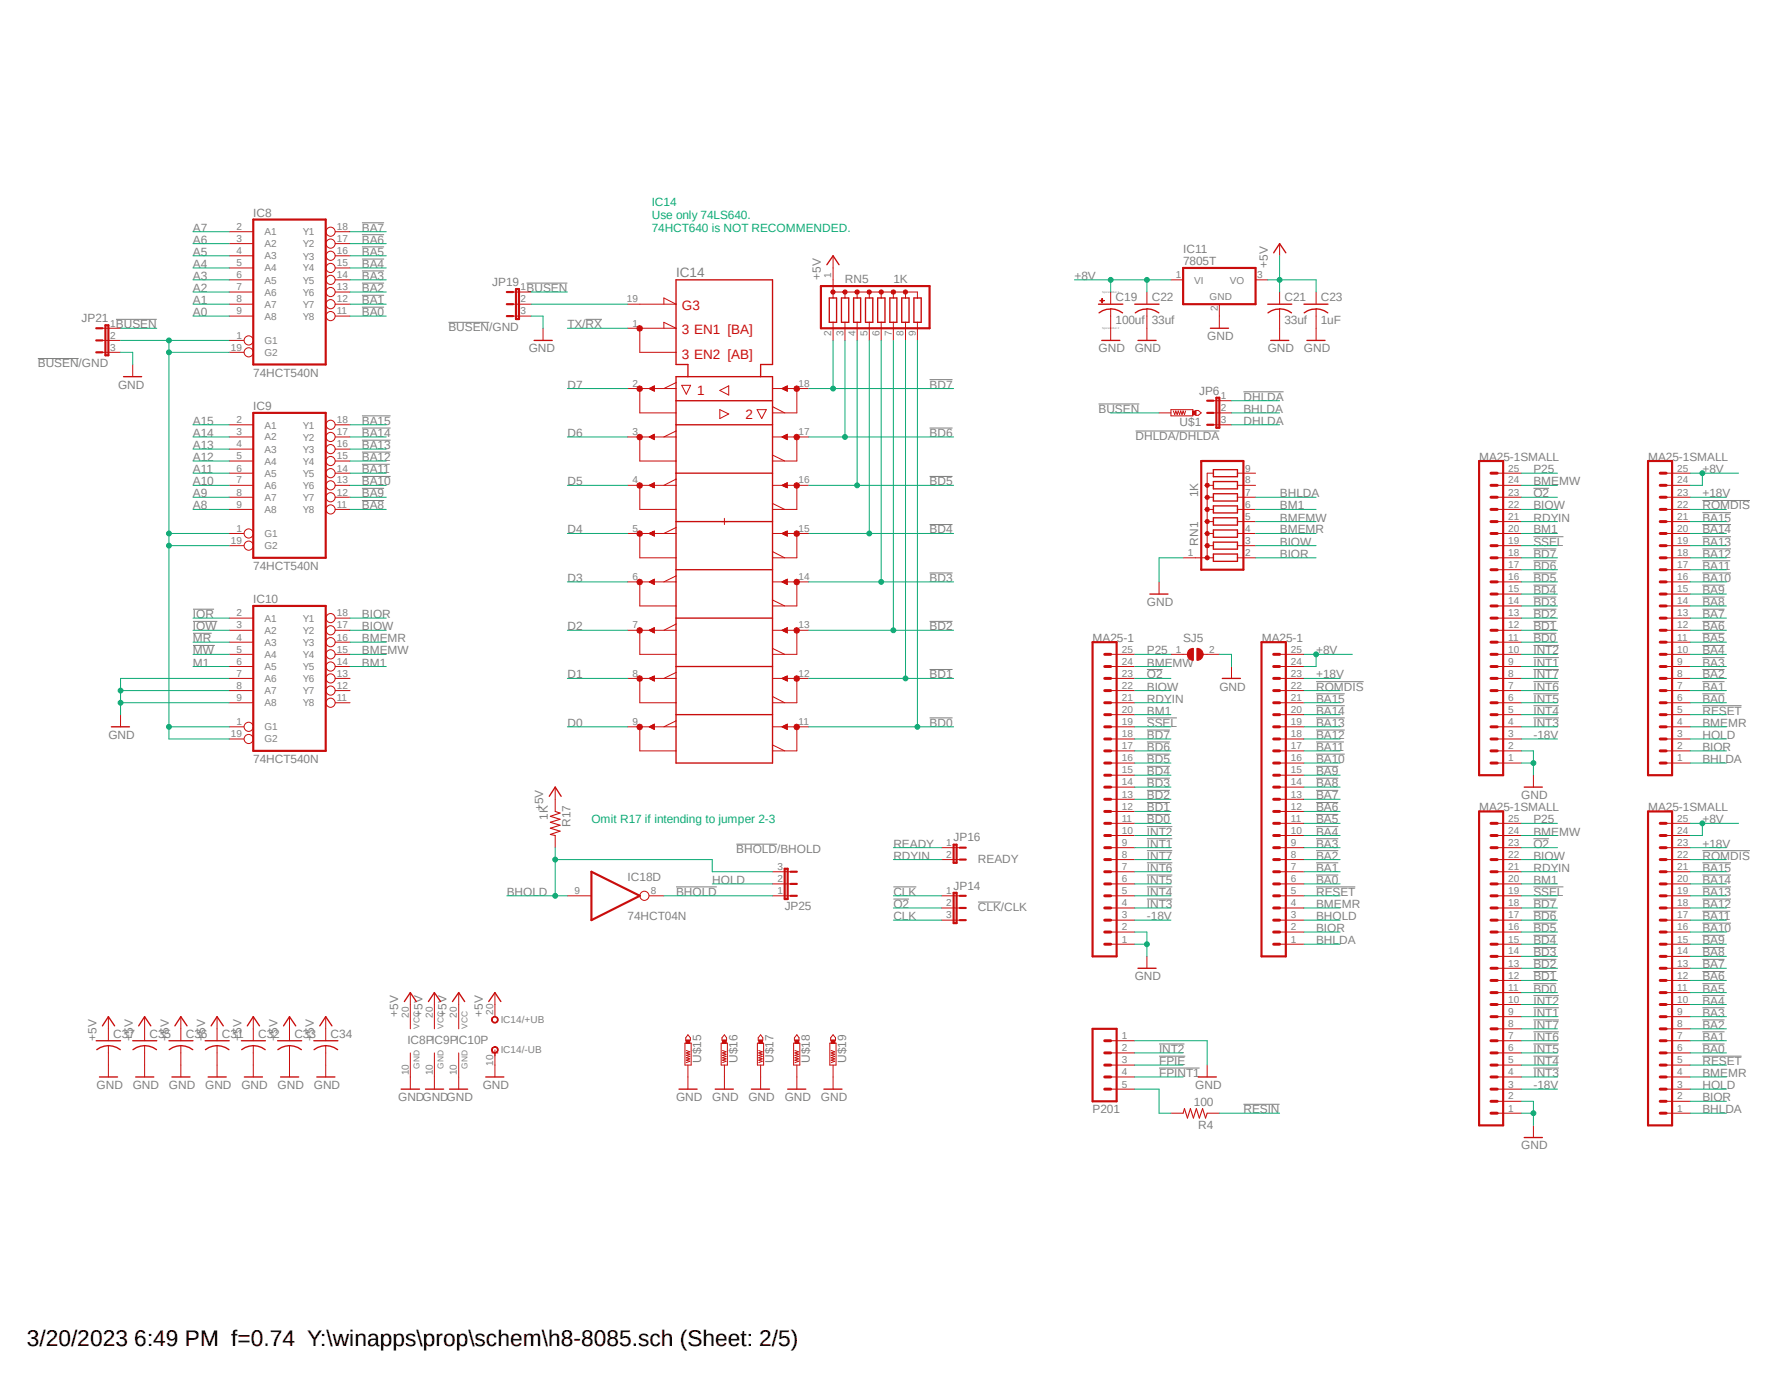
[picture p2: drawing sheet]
<svg xmlns="http://www.w3.org/2000/svg" width="279mm" height="216mm" viewBox="0 0 279 216" stroke-linecap="round" stroke-linejoin="round" font-family="sans-serif">
<defs><g id="words">
<text font-size="3.6" x="4.2" y="210.7">3/20/2023 6:49 PM f=0.74 Y:\winapps\prop\schem\h8-8085.sch (Sheet: 2/5)</text>
<text font-size="2.1" fill="#808080" x="105.9" y="43.3">IC14</text>
<g font-size="2.1" fill="#c90d0c">
<text x="106.8" y="52.3">3 EN1 [BA]</text>
<text x="106.8" y="48.6">G3</text>
<text x="106.8" y="56.1">3 EN2 [AB]</text>
<text x="109.2" y="61.8">1</text>
<text x="116.8" y="65.6">2</text>
</g>
<g font-size="1.9" fill="#808080">
<text x="39.7" y="33.9">IC8</text>
<text x="30.2" y="42">A4</text>
<text x="30.2" y="40">A5</text>
<text x="30.2" y="38.1">A6</text>
<text x="30.2" y="36.3">A7</text>
<text x="56.7" y="42">BA4</text>
<text x="56.7" y="40">BA5</text>
<text x="56.7" y="38.1">BA6</text>
<text x="56.7" y="36.3">BA7</text>
<text x="185.3" y="41.5">7805T</text>
<text x="185.3" y="39.6">IC11</text>
<text x="198.5" y="42" transform="rotate(-90 198.5 42)">+5V</text>
<text x="30.2" y="43.8">A3</text>
<text x="30.2" y="45.7">A2</text>
<text x="30.2" y="47.6">A1</text>
<text x="56.7" y="47.6">BA1</text>
<text x="56.7" y="45.7">BA2</text>
<text x="56.7" y="43.8">BA3</text>
<text x="77.1" y="44.8">JP19</text>
<text x="82.5" y="45.7">BUSEN</text>
<text x="128.6" y="43.8" transform="rotate(-90 128.6 43.8)">+5V</text>
<text x="132.3" y="44.3">RN5</text>
<text x="139.9" y="44.3">1K</text>
<text x="168.3" y="43.8">+8V</text>
<text x="174.7" y="47.2">C19</text>
<text x="180.4" y="47.2">C22</text>
<text x="201.2" y="47.2">C21</text>
<text x="206.8" y="47.2">C23</text>
<text x="12.8" y="50.5">JP21</text>
<text x="18.2" y="51.4">BUSEN</text>
<text x="30.2" y="49.5">A0</text>
<text x="56.7" y="49.5">BA0</text>
<text x="70.2" y="51.9">BUSEN/GND</text>
<text x="88.9" y="51.4">TX/RX</text>
<text x="174.7" y="50.7">100uf 33uf</text>
<text x="189.1" y="53.3">GND</text>
<text x="201.2" y="50.7">33uf</text>
<text x="206.8" y="50.7">1uF</text>
<text x="5.9" y="57.5">BUSEN/GND</text>
<text x="39.7" y="59">74HCT540N</text>
<text x="82.8" y="55.2">GND</text>
<text x="172" y="55.2">GND</text>
<text x="177.7" y="55.2">GND</text>
<text x="198.5" y="55.2">GND</text>
<text x="204.2" y="55.2">GND</text>
<text x="18.5" y="60.8">GND</text>
<text x="39.7" y="64.2">IC9</text>
<text x="88.9" y="60.8">D7</text>
<text x="145.6" y="60.8">BD7</text>
<text x="172" y="64.6">BUSEN</text>
<text x="187.8" y="61.8">JP6</text>
<text x="194.7" y="64.6">BHLDA</text>
<text x="194.7" y="62.7">DHLDA</text>
<text x="30.2" y="66.5">A15</text>
<text x="30.2" y="68.4">A14</text>
<text x="30.2" y="70.3">A13</text>
<text x="56.7" y="70.3">BA13</text>
<text x="56.7" y="68.4">BA14</text>
<text x="56.7" y="66.5">BA15</text>
<text x="88.9" y="68.4">D6</text>
<text x="145.6" y="68.4">BD6</text>
<text x="177.8" y="68.9">DHLDA/DHLDA</text>
<text x="184.7" y="66.7">U$1</text>
<text x="194.7" y="66.5">DHLDA</text>
<text x="30.2" y="74.1">A11</text>
<text x="30.2" y="76">A10</text>
<text x="30.2" y="77.9">A9</text>
<text x="30.2" y="72.2">A12</text>
<text x="56.7" y="77.9">BA9</text>
<text x="56.7" y="76">BA10</text>
<text x="56.7" y="74.1">BA11</text>
<text x="56.7" y="72.2">BA12</text>
<text x="88.9" y="76">D5</text>
<text x="145.6" y="76">BD5</text>
<text x="187.7" y="77.9" transform="rotate(-90 187.7 77.9)">1K</text>
<text x="200.4" y="77.9">BHLDA</text>
<text x="231.6" y="72.2">MA25-1SMALL</text>
<text x="240.2" y="76">BMEMW</text>
<text x="240.2" y="77.9">O2</text>
<text x="240.2" y="74.1">P25</text>
<text x="258.1" y="72.2">MA25-1SMALL</text>
<text x="266.6" y="77.9">+18V</text>
<text x="266.6" y="74.1">+8V</text>
<text x="30.2" y="79.8">A8</text>
<text x="56.7" y="79.8">BA8</text>
<text x="88.9" y="83.5">D4</text>
<text x="145.6" y="83.5">BD4</text>
<text x="200.4" y="83.5">BMEMR</text>
<text x="200.4" y="81.7">BMEMW</text>
<text x="200.4" y="79.8">BM1</text>
<text x="240.2" y="79.8">BIOW</text>
<text x="240.2" y="83.5">BM1</text>
<text x="240.2" y="81.7">RDYIN</text>
<text x="266.6" y="83.5">BA14</text>
<text x="266.6" y="81.7">BA15</text>
<text x="266.6" y="79.8">ROMDIS</text>
<text x="39.7" y="89.2">74HCT540N</text>
<text x="187.7" y="85.4" transform="rotate(-90 187.7 85.4)">RN1</text>
<text x="200.4" y="87.3">BIOR</text>
<text x="200.4" y="85.4">BIOW</text>
<text x="240.2" y="89.2">BD6</text>
<text x="240.2" y="87.3">BD7</text>
<text x="240.2" y="85.4">SSEL</text>
<text x="266.6" y="89.2">BA11</text>
<text x="266.6" y="87.3">BA12</text>
<text x="266.6" y="85.4">BA13</text>
<text x="39.7" y="94.4">IC10</text>
<text x="88.9" y="91.1">D3</text>
<text x="145.6" y="91.1">BD3</text>
<text x="179.6" y="94.9">GND</text>
<text x="240.2" y="94.9">BD3</text>
<text x="240.2" y="93">BD4</text>
<text x="240.2" y="91.1">BD5</text>
<text x="266.6" y="94.9">BA8</text>
<text x="266.6" y="93">BA9</text>
<text x="266.6" y="91.1">BA10</text>
<text x="30.2" y="98.7">IOW</text>
<text x="30.2" y="100.5">MR</text>
<text x="30.2" y="96.8">IOR</text>
<text x="56.7" y="98.7">BIOW</text>
<text x="56.7" y="100.5">BMEMR</text>
<text x="56.7" y="96.8">BIOR</text>
<text x="88.9" y="98.7">D2</text>
<text x="145.6" y="98.7">BD2</text>
<text x="171.1" y="100.5">MA25-1</text>
<text x="185.3" y="100.5">SJ5</text>
<text x="197.6" y="100.5">MA25-1</text>
<text x="240.2" y="100.5">BD0</text>
<text x="240.2" y="98.7">BD1</text>
<text x="240.2" y="96.8">BD2</text>
<text x="266.6" y="100.5">BA5</text>
<text x="266.6" y="98.7">BA6</text>
<text x="266.6" y="96.8">BA7</text>
<text x="30.2" y="104.4">M1</text>
<text x="30.2" y="102.4">MW</text>
<text x="56.7" y="102.4">BMEMW</text>
<text x="56.7" y="104.4">BM1</text>
<text x="88.9" y="106.2">D1</text>
<text x="145.6" y="106.2">BD1</text>
<text x="179.6" y="106.2">O2</text>
<text x="179.6" y="104.4">BMEMW</text>
<text x="179.6" y="102.4">P25</text>
<text x="206.1" y="106.2">+18V</text>
<text x="206.1" y="102.4">+8V</text>
<text x="240.2" y="106.2">INT7</text>
<text x="240.2" y="104.4">INT1</text>
<text x="240.2" y="102.4">INT2</text>
<text x="266.6" y="106.2">BA2</text>
<text x="266.6" y="104.4">BA3</text>
<text x="266.6" y="102.4">BA4</text>
<text x="88.9" y="113.8">D0</text>
<text x="145.6" y="113.8">BD0</text>
<text x="179.6" y="111.9">BM1</text>
<text x="179.6" y="108.1">BIOW</text>
<text x="179.6" y="110">RDYIN</text>
<text x="179.6" y="113.8">SSEL</text>
<text x="191" y="108.1">GND</text>
<text x="206.1" y="113.8">BA13</text>
<text x="206.1" y="111.9">BA14</text>
<text x="206.1" y="110">BA15</text>
<text x="206.1" y="108.1">ROMDIS</text>
<text x="240.2" y="113.8">INT3</text>
<text x="240.2" y="111.9">INT4</text>
<text x="240.2" y="110">INT5</text>
<text x="240.2" y="108.1">INT6</text>
<text x="266.6" y="113.8">BMEMR</text>
<text x="266.6" y="111.9">RESET</text>
<text x="266.6" y="110">BA0</text>
<text x="266.6" y="108.1">BA1</text>
<text x="17" y="115.7">GND</text>
<text x="39.7" y="119.5">74HCT540N</text>
<text x="179.6" y="119.5">BD5</text>
<text x="179.6" y="117.6">BD6</text>
<text x="179.6" y="115.7">BD7</text>
<text x="206.1" y="119.5">BA10</text>
<text x="206.1" y="117.6">BA11</text>
<text x="206.1" y="115.7">BA12</text>
<text x="240.2" y="115.7">-18V</text>
<text x="266.6" y="115.7">HOLD</text>
<text x="266.6" y="117.6">BIOR</text>
<text x="266.6" y="119.5">BHLDA</text>
<text x="179.6" y="125.1">BD2</text>
<text x="179.6" y="123.2">BD3</text>
<text x="179.6" y="121.4">BD4</text>
<text x="206.1" y="125.1">BA7</text>
<text x="206.1" y="123.2">BA8</text>
<text x="206.1" y="121.4">BA9</text>
<text x="238.3" y="125.1">GND</text>
<text x="85" y="127" transform="rotate(-90 85 127)">+5V</text>
<text x="85.8" y="128.3" transform="rotate(-90 85.8 128.3)">1K</text>
<text x="89.4" y="129.5" transform="rotate(-90 89.4 129.5)">R17</text>
<text x="149.4" y="131.7">JP16</text>
<text x="179.6" y="130.8">INT2</text>
<text x="179.6" y="128.9">BD0</text>
<text x="179.6" y="127">BD1</text>
<text x="206.1" y="130.8">BA4</text>
<text x="206.1" y="128.9">BA5</text>
<text x="206.1" y="127">BA6</text>
<text x="231.6" y="127">MA25-1SMALL</text>
<text x="240.2" y="130.8">BMEMW</text>
<text x="240.2" y="128.9">P25</text>
<text x="258.1" y="127">MA25-1SMALL</text>
<text x="266.6" y="128.9">+8V</text>
<text x="98.3" y="137.9">IC18D</text>
<text x="115.3" y="133.6">BHOLD/BHOLD</text>
<text x="139.9" y="134.6">RDYIN</text>
<text x="139.9" y="132.7">READY</text>
<text x="153.2" y="135.1">READY</text>
<text x="179.6" y="136.5">INT6</text>
<text x="179.6" y="134.6">INT7</text>
<text x="179.6" y="132.7">INT1</text>
<text x="206.1" y="136.5">BA1</text>
<text x="206.1" y="134.6">BA2</text>
<text x="206.1" y="132.7">BA3</text>
<text x="240.2" y="134.6">BIOW</text>
<text x="240.2" y="132.7">O2</text>
<text x="240.2" y="136.5">RDYIN</text>
<text x="266.6" y="136.5">BA15</text>
<text x="266.6" y="134.6">ROMDIS</text>
<text x="266.6" y="132.7">+18V</text>
<text x="79.4" y="140.3">BHOLD</text>
<text x="105.9" y="140.3">BHOLD</text>
<text x="111.5" y="138.4">HOLD</text>
<text x="122.9" y="142.5">JP25</text>
<text x="139.9" y="142.2">O2</text>
<text x="139.9" y="140.3">CLK</text>
<text x="149.4" y="139.3">JP14</text>
<text x="153.2" y="142.6">CLK/CLK</text>
<text x="179.6" y="142.2">INT3</text>
<text x="179.6" y="140.3">INT4</text>
<text x="179.6" y="138.4">INT5</text>
<text x="206.1" y="142.2">BMEMR</text>
<text x="206.1" y="140.3">RESET</text>
<text x="206.1" y="138.4">BA0</text>
<text x="240.2" y="138.4">BM1</text>
<text x="240.2" y="142.2">BD7</text>
<text x="240.2" y="140.3">SSEL</text>
<text x="266.6" y="142.2">BA12</text>
<text x="266.6" y="140.3">BA13</text>
<text x="266.6" y="138.4">BA14</text>
<text x="98.3" y="144.1">74HCT04N</text>
<text x="139.9" y="144.1">CLK</text>
<text x="179.6" y="144.1">-18V</text>
<text x="206.1" y="145.9">BIOR</text>
<text x="206.1" y="147.8">BHLDA</text>
<text x="206.1" y="144.1">BHOLD</text>
<text x="240.2" y="149.7">BD3</text>
<text x="240.2" y="147.8">BD4</text>
<text x="240.2" y="145.9">BD5</text>
<text x="240.2" y="144.1">BD6</text>
<text x="266.6" y="149.7">BA8</text>
<text x="266.6" y="147.8">BA9</text>
<text x="266.6" y="145.9">BA10</text>
<text x="266.6" y="144.1">BA11</text>
<text x="177.7" y="153.5">GND</text>
<text x="240.2" y="155.4">BD0</text>
<text x="240.2" y="153.5">BD1</text>
<text x="240.2" y="151.6">BD2</text>
<text x="266.6" y="155.4">BA5</text>
<text x="266.6" y="153.5">BA6</text>
<text x="266.6" y="151.6">BA7</text>
<text x="62.4" y="159.2" transform="rotate(-90 62.4 159.2)">+5V</text>
<text x="66.2" y="159.2" transform="rotate(-90 66.2 159.2)">+5V</text>
<text x="69.9" y="159.2" transform="rotate(-90 69.9 159.2)">+5V</text>
<text x="75.6" y="159.2" transform="rotate(-90 75.6 159.2)">+5V</text>
<text x="240.2" y="161.1">INT7</text>
<text x="240.2" y="159.2">INT1</text>
<text x="240.2" y="157.3">INT2</text>
<text x="266.6" y="161.1">BA2</text>
<text x="266.6" y="159.2">BA3</text>
<text x="266.6" y="157.3">BA4</text>
<text x="15.1" y="162.9" transform="rotate(-90 15.1 162.9)">+5V</text>
<text x="17.7" y="162.5">C37</text>
<text x="20.8" y="162.9" transform="rotate(-90 20.8 162.9)">+5V</text>
<text x="23.4" y="162.5">C35</text>
<text x="26.5" y="162.9" transform="rotate(-90 26.5 162.9)">+5V</text>
<text x="29.1" y="162.5">C36</text>
<text x="32.1" y="162.9" transform="rotate(-90 32.1 162.9)">+5V</text>
<text x="34.8" y="162.5">C31</text>
<text x="37.8" y="162.9" transform="rotate(-90 37.8 162.9)">+5V</text>
<text x="40.4" y="162.5">C32</text>
<text x="43.5" y="162.9" transform="rotate(-90 43.5 162.9)">+5V</text>
<text x="46.1" y="162.5">C33</text>
<text x="49.1" y="162.9" transform="rotate(-90 49.1 162.9)">+5V</text>
<text x="51.8" y="162.5">C34</text>
<text x="63.8" y="163.4">IC8PIC9PIC10P</text>
<text x="109.8" y="166.4" transform="rotate(-90 109.8 166.4)">U$15</text>
<text x="115.5" y="166.4" transform="rotate(-90 115.5 166.4)">U$16</text>
<text x="121.2" y="166.4" transform="rotate(-90 121.2 166.4)">U$17</text>
<text x="126.8" y="166.4" transform="rotate(-90 126.8 166.4)">U$18</text>
<text x="132.5" y="166.4" transform="rotate(-90 132.5 166.4)">U$19</text>
<text x="181.5" y="166.8">FPIE</text>
<text x="181.5" y="164.8">INT2</text>
<text x="240.2" y="166.8">INT4</text>
<text x="240.2" y="164.8">INT5</text>
<text x="240.2" y="162.9">INT6</text>
<text x="266.6" y="166.8">RESET</text>
<text x="266.6" y="164.8">BA0</text>
<text x="266.6" y="162.9">BA1</text>
<text x="15.1" y="170.5">GND</text>
<text x="20.8" y="170.5">GND</text>
<text x="26.5" y="170.5">GND</text>
<text x="32.1" y="170.5">GND</text>
<text x="37.8" y="170.5">GND</text>
<text x="43.5" y="170.5">GND</text>
<text x="49.1" y="170.5">GND</text>
<text x="62.4" y="172.4">GNDGNDGND</text>
<text x="75.6" y="170.5">GND</text>
<text x="105.9" y="172.4">GND</text>
<text x="111.5" y="172.4">GND</text>
<text x="117.2" y="172.4">GND</text>
<text x="122.9" y="172.4">GND</text>
<text x="128.6" y="172.4">GND</text>
<text x="181.5" y="168.6">FPINT1</text>
<text x="187" y="173.1">100</text>
<text x="187.2" y="170.5">GND</text>
<text x="240.2" y="168.6">INT3</text>
<text x="240.2" y="170.5">-18V</text>
<text x="266.6" y="168.6">BMEMR</text>
<text x="266.6" y="170.5">HOLD</text>
<text x="266.6" y="172.4">BIOR</text>
<text x="171.1" y="174.3">P201</text>
<text x="187.7" y="176.7">R4</text>
<text x="194.7" y="174.3">RESIN</text>
<text x="238.3" y="180">GND</text>
<text x="266.6" y="174.3">BHLDA</text>
</g>
<g font-size="1.9" fill="#0dab76">
<text x="102.1" y="32.3">IC14</text>
<text x="102.1" y="34.3">Use only 74LS640.</text>
<text x="102.1" y="36.3">74HCT640 is NOT RECOMMENDED.</text>
<text x="92.6" y="128.9">Omit R17 if intending to jumper 2-3</text>
</g>
<g font-size="1.6" fill="#808080">
<text x="37" y="36">2</text>
<text x="52.7" y="36">18</text>
<text x="37" y="37.9">3</text>
<text x="37" y="39.8">4</text>
<text x="37" y="41.7">5</text>
<text x="41.4" y="36.8">A1</text>
<text x="41.4" y="38.7">A2</text>
<text x="41.4" y="40.6">A3</text>
<text x="47.4" y="40.6">Y3</text>
<text x="47.4" y="38.7">Y2</text>
<text x="47.4" y="36.8">Y1</text>
<text x="52.7" y="41.7">15</text>
<text x="52.7" y="39.8">16</text>
<text x="52.7" y="37.9">17</text>
<text x="37" y="43.6">6</text>
<text x="37" y="45.5">7</text>
<text x="37" y="47.3">8</text>
<text x="41.4" y="42.5">A4</text>
<text x="41.4" y="44.4">A5</text>
<text x="41.4" y="46.3">A6</text>
<text x="47.4" y="46.3">Y6</text>
<text x="47.4" y="44.4">Y5</text>
<text x="47.4" y="42.5">Y4</text>
<text x="52.7" y="47.3">12</text>
<text x="52.7" y="45.5">13</text>
<text x="52.7" y="43.6">14</text>
<text x="81.5" y="45.5">1</text>
<text x="81.5" y="47.3">2</text>
<text x="98.2" y="47.3">19</text>
<text x="130.2" y="43.6" transform="rotate(-90 130.2 43.6)">1</text>
<text x="184.1" y="43.6">1</text>
<text x="187" y="44.4">VI</text>
<text x="189.4" y="47">GND</text>
<text x="192.6" y="44.4">VO</text>
<text x="196.9" y="43.6">3</text>
<text x="17.2" y="51.1">1</text>
<text x="17.2" y="53">2</text>
<text x="37" y="53">1</text>
<text x="37" y="49.2">9</text>
<text x="41.4" y="53.8">G1</text>
<text x="41.4" y="48.2">A7</text>
<text x="41.4" y="50.1">A8</text>
<text x="47.4" y="50.1">Y8</text>
<text x="47.4" y="48.2">Y7</text>
<text x="52.7" y="49.2">11</text>
<text x="81.5" y="49.2">3</text>
<text x="99.1" y="51.1">1</text>
<text x="130.2" y="52.5" transform="rotate(-90 130.2 52.5)">2</text>
<text x="132.1" y="52.5" transform="rotate(-90 132.1 52.5)">3</text>
<text x="134" y="52.5" transform="rotate(-90 134 52.5)">4</text>
<text x="135.8" y="52.5" transform="rotate(-90 135.8 52.5)">5</text>
<text x="137.8" y="52.5" transform="rotate(-90 137.8 52.5)">6</text>
<text x="139.7" y="52.5" transform="rotate(-90 139.7 52.5)">7</text>
<text x="141.5" y="52.5" transform="rotate(-90 141.5 52.5)">8</text>
<text x="143.4" y="52.5" transform="rotate(-90 143.4 52.5)">9</text>
<text x="190.7" y="48.8" transform="rotate(-90 190.7 48.8)">2</text>
<text x="17.2" y="54.9">3</text>
<text x="36.2" y="54.9">19</text>
<text x="41.4" y="55.8">G2</text>
<text x="99.1" y="60.6">2</text>
<text x="125.1" y="60.6">18</text>
<text x="191.2" y="62.5">1</text>
<text x="191.2" y="64.3">2</text>
<text x="37" y="66.3">2</text>
<text x="37" y="68.2">3</text>
<text x="37" y="70">4</text>
<text x="37" y="71.9">5</text>
<text x="41.4" y="67.1">A1</text>
<text x="41.4" y="69">A2</text>
<text x="41.4" y="70.9">A3</text>
<text x="47.4" y="70.9">Y3</text>
<text x="47.4" y="69">Y2</text>
<text x="47.4" y="67.1">Y1</text>
<text x="52.7" y="71.9">15</text>
<text x="52.7" y="70">16</text>
<text x="52.7" y="68.2">17</text>
<text x="52.7" y="66.3">18</text>
<text x="99.1" y="68.2">3</text>
<text x="125.1" y="68.2">17</text>
<text x="191.2" y="66.3">3</text>
<text x="37" y="73.8">6</text>
<text x="37" y="75.7">7</text>
<text x="37" y="77.6">8</text>
<text x="41.4" y="72.8">A4</text>
<text x="41.4" y="74.6">A5</text>
<text x="41.4" y="76.5">A6</text>
<text x="47.4" y="76.5">Y6</text>
<text x="47.4" y="74.7">Y5</text>
<text x="47.4" y="72.8">Y4</text>
<text x="52.7" y="77.6">12</text>
<text x="52.7" y="75.7">13</text>
<text x="52.7" y="73.8">14</text>
<text x="99.1" y="75.7">4</text>
<text x="125.1" y="75.7">16</text>
<text x="195" y="77.6">7</text>
<text x="195" y="75.7">8</text>
<text x="195" y="73.8">9</text>
<text x="236.2" y="77.6">23</text>
<text x="236.2" y="75.7">24</text>
<text x="236.2" y="73.8">25</text>
<text x="262.7" y="77.6">23</text>
<text x="262.7" y="75.7">24</text>
<text x="262.7" y="73.8">25</text>
<text x="37" y="83.3">1</text>
<text x="37" y="79.5">9</text>
<text x="41.4" y="78.4">A7</text>
<text x="41.4" y="80.3">A8</text>
<text x="47.4" y="80.3">Y8</text>
<text x="47.4" y="78.4">Y7</text>
<text x="52.7" y="79.5">11</text>
<text x="99.1" y="83.3">5</text>
<text x="125.1" y="83.3">15</text>
<text x="195" y="83.3">4</text>
<text x="195" y="81.4">5</text>
<text x="195" y="79.5">6</text>
<text x="236.2" y="83.3">20</text>
<text x="236.2" y="81.4">21</text>
<text x="236.2" y="79.5">22</text>
<text x="262.7" y="83.3">20</text>
<text x="262.7" y="81.4">21</text>
<text x="262.7" y="79.5">22</text>
<text x="36.2" y="85.2">19</text>
<text x="41.4" y="84.1">G1</text>
<text x="41.4" y="86">G2</text>
<text x="186.1" y="87">1</text>
<text x="195" y="87">2</text>
<text x="195" y="85.2">3</text>
<text x="236.2" y="88.9">17</text>
<text x="236.2" y="87">18</text>
<text x="236.2" y="85.2">19</text>
<text x="262.7" y="88.9">17</text>
<text x="262.7" y="87">18</text>
<text x="262.7" y="85.2">19</text>
<text x="99.1" y="90.8">6</text>
<text x="125.1" y="90.8">14</text>
<text x="236.2" y="94.6">14</text>
<text x="236.2" y="92.7">15</text>
<text x="236.2" y="90.8">16</text>
<text x="262.7" y="94.6">14</text>
<text x="262.7" y="92.7">15</text>
<text x="262.7" y="90.8">16</text>
<text x="37" y="96.5">2</text>
<text x="37" y="98.4">3</text>
<text x="37" y="100.3">4</text>
<text x="41.4" y="97.3">A1</text>
<text x="41.4" y="99.2">A2</text>
<text x="41.4" y="101.1">A3</text>
<text x="47.4" y="101.1">Y3</text>
<text x="47.4" y="99.2">Y2</text>
<text x="47.4" y="97.4">Y1</text>
<text x="52.7" y="100.3">16</text>
<text x="52.7" y="98.4">17</text>
<text x="52.7" y="96.5">18</text>
<text x="99.1" y="98.4">7</text>
<text x="125.1" y="98.4">13</text>
<text x="236.2" y="100.3">11</text>
<text x="236.2" y="98.4">12</text>
<text x="236.2" y="96.5">13</text>
<text x="262.7" y="100.3">11</text>
<text x="262.7" y="98.4">12</text>
<text x="262.7" y="96.5">13</text>
<text x="37" y="102.2">5</text>
<text x="37" y="104.1">6</text>
<text x="37" y="106">7</text>
<text x="37" y="107.9">8</text>
<text x="41.4" y="103">A4</text>
<text x="41.4" y="104.9">A5</text>
<text x="41.4" y="106.8">A6</text>
<text x="47.4" y="106.8">Y6</text>
<text x="47.4" y="104.9">Y5</text>
<text x="47.4" y="103">Y4</text>
<text x="52.7" y="107.9">12</text>
<text x="52.7" y="106">13</text>
<text x="52.7" y="104.1">14</text>
<text x="52.7" y="102.2">15</text>
<text x="99.1" y="106">8</text>
<text x="125.1" y="106">12</text>
<text x="175.7" y="107.9">22</text>
<text x="175.7" y="106">23</text>
<text x="175.7" y="104.1">24</text>
<text x="175.7" y="102.2">25</text>
<text x="184.1" y="102.2">1</text>
<text x="189.4" y="102.2">2</text>
<text x="202.2" y="107.9">22</text>
<text x="202.2" y="106">23</text>
<text x="202.2" y="104.1">24</text>
<text x="202.2" y="102.2">25</text>
<text x="236.2" y="107.9">7</text>
<text x="236.2" y="106">8</text>
<text x="236.2" y="104.1">9</text>
<text x="236.2" y="102.2">10</text>
<text x="262.7" y="107.9">7</text>
<text x="262.7" y="106">8</text>
<text x="262.7" y="104.1">9</text>
<text x="262.7" y="102.2">10</text>
<text x="37" y="113.5">1</text>
<text x="37" y="109.7">9</text>
<text x="41.4" y="108.7">A7</text>
<text x="41.4" y="110.6">A8</text>
<text x="47.4" y="110.6">Y8</text>
<text x="47.4" y="108.7">Y7</text>
<text x="52.7" y="109.7">11</text>
<text x="99.1" y="113.5">9</text>
<text x="125.1" y="113.5">11</text>
<text x="175.7" y="113.5">19</text>
<text x="175.7" y="111.6">20</text>
<text x="175.7" y="109.7">21</text>
<text x="202.2" y="113.5">19</text>
<text x="202.2" y="111.6">20</text>
<text x="202.2" y="109.7">21</text>
<text x="236.2" y="113.5">4</text>
<text x="236.2" y="111.6">5</text>
<text x="236.2" y="109.7">6</text>
<text x="262.7" y="113.5">4</text>
<text x="262.7" y="111.6">5</text>
<text x="262.7" y="109.7">6</text>
<text x="36.2" y="115.4">19</text>
<text x="41.4" y="114.3">G1</text>
<text x="41.4" y="116.2">G2</text>
<text x="175.7" y="119.2">16</text>
<text x="175.7" y="117.3">17</text>
<text x="175.7" y="115.4">18</text>
<text x="202.2" y="119.2">16</text>
<text x="202.2" y="117.3">17</text>
<text x="202.2" y="115.4">18</text>
<text x="236.2" y="119.2">1</text>
<text x="236.2" y="117.3">2</text>
<text x="236.2" y="115.4">3</text>
<text x="262.7" y="119.2">1</text>
<text x="262.7" y="117.3">2</text>
<text x="262.7" y="115.4">3</text>
<text x="175.7" y="124.9">13</text>
<text x="175.7" y="123">14</text>
<text x="175.7" y="121.1">15</text>
<text x="202.2" y="124.9">13</text>
<text x="202.2" y="123">14</text>
<text x="202.2" y="121.1">15</text>
<text x="175.7" y="130.6">10</text>
<text x="175.7" y="128.7">11</text>
<text x="175.7" y="126.7">12</text>
<text x="202.2" y="130.6">10</text>
<text x="202.2" y="128.7">11</text>
<text x="202.2" y="126.7">12</text>
<text x="236.2" y="130.6">24</text>
<text x="236.2" y="128.7">25</text>
<text x="262.7" y="130.6">24</text>
<text x="262.7" y="128.7">25</text>
<text x="121.8" y="136.2">3</text>
<text x="148.2" y="132.4">1</text>
<text x="148.2" y="134.3">2</text>
<text x="175.7" y="136.2">7</text>
<text x="175.7" y="134.3">8</text>
<text x="175.7" y="132.4">9</text>
<text x="202.2" y="136.2">7</text>
<text x="202.2" y="134.3">8</text>
<text x="202.2" y="132.4">9</text>
<text x="236.2" y="136.2">21</text>
<text x="236.2" y="134.3">22</text>
<text x="236.2" y="132.4">23</text>
<text x="262.7" y="136.2">21</text>
<text x="262.7" y="134.3">22</text>
<text x="262.7" y="132.4">23</text>
<text x="90" y="140">9</text>
<text x="101.9" y="140">8</text>
<text x="121.8" y="140">1</text>
<text x="121.8" y="138.1">2</text>
<text x="148.2" y="140">1</text>
<text x="148.2" y="141.9">2</text>
<text x="148.2" y="143.8">3</text>
<text x="175.7" y="143.8">3</text>
<text x="175.7" y="141.9">4</text>
<text x="175.7" y="140">5</text>
<text x="175.7" y="138.1">6</text>
<text x="202.2" y="143.8">3</text>
<text x="202.2" y="141.9">4</text>
<text x="202.2" y="140">5</text>
<text x="202.2" y="138.1">6</text>
<text x="236.2" y="143.8">17</text>
<text x="236.2" y="141.9">18</text>
<text x="236.2" y="140">19</text>
<text x="236.2" y="138.1">20</text>
<text x="262.7" y="143.8">17</text>
<text x="262.7" y="141.9">18</text>
<text x="262.7" y="140">19</text>
<text x="262.7" y="138.1">20</text>
<text x="175.7" y="147.6">1</text>
<text x="175.7" y="145.7">2</text>
<text x="202.2" y="147.6">1</text>
<text x="202.2" y="145.7">2</text>
<text x="236.2" y="149.4">14</text>
<text x="236.2" y="147.6">15</text>
<text x="236.2" y="145.7">16</text>
<text x="262.7" y="149.4">14</text>
<text x="262.7" y="147.6">15</text>
<text x="262.7" y="145.7">16</text>
<text x="236.2" y="155.1">11</text>
<text x="236.2" y="153.2">12</text>
<text x="236.2" y="151.3">13</text>
<text x="262.7" y="155.1">11</text>
<text x="262.7" y="153.2">12</text>
<text x="262.7" y="151.3">13</text>
<text x="64" y="159.3" transform="rotate(-90 64 159.3)">20</text>
<text x="67.8" y="159.3" transform="rotate(-90 67.8 159.3)">20</text>
<text x="71.5" y="159.3" transform="rotate(-90 71.5 159.3)">20</text>
<text x="77.2" y="158.9" transform="rotate(-90 77.2 158.9)">20</text>
<text x="78.4" y="160.1">IC14/+UB</text>
<text x="236.2" y="160.8">8</text>
<text x="236.2" y="158.9">9</text>
<text x="236.2" y="157">10</text>
<text x="262.7" y="160.8">8</text>
<text x="262.7" y="158.9">9</text>
<text x="262.7" y="157">10</text>
<text x="77.2" y="166.9" transform="rotate(-90 77.2 166.9)">10</text>
<text x="78.4" y="164.8">IC14/-UB</text>
<text x="175.7" y="162.7">1</text>
<text x="175.7" y="164.6">2</text>
<text x="175.7" y="166.5">3</text>
<text x="236.2" y="166.5">5</text>
<text x="236.2" y="164.6">6</text>
<text x="236.2" y="162.7">7</text>
<text x="262.7" y="166.5">5</text>
<text x="262.7" y="164.6">6</text>
<text x="262.7" y="162.7">7</text>
<text x="64" y="168.4" transform="rotate(-90 64 168.4)">10</text>
<text x="67.8" y="168.4" transform="rotate(-90 67.8 168.4)">10</text>
<text x="71.5" y="168.4" transform="rotate(-90 71.5 168.4)">10</text>
<text x="175.7" y="168.4">4</text>
<text x="175.7" y="170.3">5</text>
<text x="236.2" y="172.1">2</text>
<text x="236.2" y="170.3">3</text>
<text x="236.2" y="168.4">4</text>
<text x="262.7" y="172.1">2</text>
<text x="262.7" y="170.3">3</text>
<text x="262.7" y="168.4">4</text>
<text x="236.2" y="174">1</text>
<text x="262.7" y="174">1</text>
</g>
<g font-size="1.3" fill="#808080">
<text x="65.7" y="161.1" transform="rotate(-90 65.7 161.1)">VCC</text>
<text x="69.5" y="161.1" transform="rotate(-90 69.5 161.1)">VCC</text>
<text x="73.2" y="161.1" transform="rotate(-90 73.2 161.1)">VCC</text>
<text x="65.7" y="167.3" transform="rotate(-90 65.7 167.3)">GND</text>
<text x="69.5" y="167.3" transform="rotate(-90 69.5 167.3)">GND</text>
<text x="73.2" y="167.3" transform="rotate(-90 73.2 167.3)">GND</text>
</g>
<g font-size=".4" fill="#808080">
<text x="172.6" y="45.8">SpiceOrder 1</text>
<text x="172.6" y="51.5">SpiceOrder 2</text>
</g>
</g></defs>
<path d="M4.2 30.4l271 150.1M275.2 30.4l-271 150.1" fill="none" stroke="#fff" stroke-width=".16"/>
<g fill="none" stroke="#808080" stroke-width=".16">
<path d="M56.7 38.7h3.5M56.7 36.7h3.5M56.7 34.9h3.5M5.9 56.1h6.4M18.2 50h6.4M56.7 48.1h3.5M56.7 46.2h3.5M56.7 44.3h3.5M56.7 42.4h3.5M56.7 40.6h3.5M70.2 50.5h6.4M82.5 44.3h6.4"/>
<path d="M91.7 50h2.6M145.6 59.4h3.6M56.7 74.6h4.5M56.7 67h4.5M56.7 76.5h3.5M56.7 78.4h3.5M56.7 72.7h4.3M56.7 70.8h4.5M56.7 68.9h4.5M56.7 65.1h4.5M145.6 74.6h3.6M145.6 67h3.6"/>
<path d="M172 63.2h6.4M177.8 67.5h13.2M194.7 61.3h6.3M240.2 76.5h2.4M266.6 78.4h7.5M30.2 99.1h2.9M30.2 97.3h3.8M30.2 95.4h3.3M145.6 97.3h3.6M145.6 89.7h3.6M145.6 82.1h3.6M240.2 99.1h3.6"/>
<path d="M240.2 97.3h3.6M240.2 95.4h3.6M240.2 89.7h3.6M240.2 93.5h3.6M240.2 91.6h3.6M240.2 87.8h3.6M240.2 85.9h3.6M240.2 84h4.7M266.6 99.1h3.5M266.6 97.3h3.5M266.6 95.4h3.5M266.6 89.7h4.5"/>
<path d="M266.6 93.5h3.5M266.6 82.1h4.5M266.6 91.6h3.5M266.6 87.8h4.4M266.6 85.9h4.5M266.6 84h4.5M266.6 80.3h4.5M30.2 101h3.5M145.6 112.4h3.6M145.6 104.8h3.6M179.6 112.4h4.7M179.6 104.8h2.5"/>
<path d="M179.6 120h3.6M179.6 118.1h3.6M179.6 116.2h3.6M179.6 114.3h3.6M206.1 110.5h4.5M206.1 112.4h4.5M206.1 108.6h4.5M206.1 106.7h7.5M206.1 120h3.5M206.1 118.1h4.5M206.1 116.2h4.4M206.1 114.3h4.5"/>
<path d="M240.2 110.5h3.9M240.2 112.4h3.9M240.2 108.6h3.9M240.2 106.7h3.9M240.2 104.8h3.9M240.2 103h3.9M240.2 101h3.9M266.6 110.5h6.2M266.6 108.6h3.5M266.6 106.7h3.5M266.6 104.8h3.5M266.6 103h3.5"/>
<path d="M266.6 101h3.5M105.9 138.9h6.4M115.3 132.2h6.4M139.9 138.9h3.6M179.6 138.9h4M179.6 137h4M179.6 135.1h4M179.6 133.2h4M179.6 131.3h4M179.6 129.4h4M179.6 127.5h3.6M179.6 125.6h3.6"/>
<path d="M179.6 123.7h3.6M179.6 121.8h3.6M206.1 138.9h6.2M206.1 137h3.5M206.1 135.1h3.5M206.1 133.2h3.5M206.1 131.3h3.5M206.1 129.4h3.5M206.1 127.5h3.5M206.1 125.6h3.5M206.1 123.7h3.5M206.1 121.8h3.5"/>
<path d="M240.2 138.9h4.7M240.2 131.3h2.4M266.6 138.9h4.5M266.6 137h4.5M266.6 135.1h4.5M266.6 133.2h7.5M139.9 140.8h2.5M153.2 141.2h3.6M179.6 140.8h4M240.2 140.8h3.6M240.2 159.7h3.9M240.2 157.8h3.9"/>
<path d="M240.2 155.9h3.9M240.2 154h3.6M240.2 152.1h3.6M240.2 150.2h3.6M240.2 148.3h3.6M240.2 146.4h3.6M240.2 144.5h3.6M240.2 142.7h3.6M266.6 140.8h4.5M266.6 159.7h3.5M266.6 157.8h3.5M266.6 155.9h3.5"/>
<path d="M266.6 154h3.5M266.6 152.1h3.5M266.6 150.2h3.5M266.6 148.3h3.5M266.6 146.4h3.5M266.6 144.5h4.5M266.6 142.7h4.4M181.5 165.4h4.1M181.5 167.2h6.4M181.5 163.4h4M194.7 172.9h5.7M240.2 165.4h3.9"/>
<path d="M240.2 167.2h3.9M240.2 163.4h3.9M240.2 161.5h3.9M266.6 165.4h6.2M266.6 163.4h3.5M266.6 161.5h3.5"/>
</g>
<path d="M171.1 100.5h3.8v49.2h-3.8z" fill="none" stroke="#c90d0c" stroke-width=".34"/>
<g fill="none" stroke="#c90d0c" stroke-width=".47">
<path d="M173 117.6h.9M173 119.5h.9M173 111.9h.9M173 113.8h.9M173 115.7h.9M173 108.1h.9M173 110h.9M173 104.4h.9M173 106.2h.9M173 102.4h.9M173 134.6h.9M173 136.5h.9"/>
<path d="M173 138.4h.9M173 130.8h.9M173 132.7h.9M173 127h.9M173 128.9h.9M173 121.4h.9M173 123.2h.9M173 125.1h.9M173 144.1h.9M173 145.9h.9M173 147.8h.9M173 140.3h.9"/>
<path d="M173 142.2h.9"/>
</g>
<g fill="none" stroke="#c90d0c" stroke-width=".16">
<path d="M173.9 119.5h3.8M173.9 117.6h3.8M173.9 115.7h3.8M173.9 113.8h3.8M173.9 111.9h3.8M173.9 110h3.8M173.9 108.1h3.8M173.9 106.2h3.8M173.9 104.4h3.8M173.9 102.4h3.8M173.9 138.4h3.8M173.9 136.5h3.8"/>
<path d="M173.9 134.6h3.8M173.9 132.7h3.8M173.9 130.8h3.8M173.9 128.9h3.8M173.9 127h3.8M173.9 125.1h3.8M173.9 123.2h3.8M173.9 121.4h3.8M173.9 147.8h3.8M173.9 145.9h3.8M173.9 144.1h3.8M173.9 142.2h3.8"/>
<path d="M173.9 140.3h3.8"/>
</g>
<path d="M187.5 101.5a.93 .93 0 0 1 .9 .9 .93 .93 0 0 1-.9 1z" fill-rule="evenodd" fill="#c90d0c"/>
<path d="M187.5 101.5a.93 .93 0 0 1 .9 .9 .93 .93 0 0 1-.9 1z" fill="none" stroke="#c90d0c" stroke-width=".16"/>
<path d="M186.1 101.9l.3-.3 .5-.1v1.9a.93 .93 0 0 1-.9-.5 .93 .93 0 0 1 .1-1z" fill-rule="evenodd" fill="#c90d0c"/>
<g fill="none" stroke="#c90d0c" stroke-width=".16">
<path d="M35.9 36.3h3.8M35.9 38.1h3.8M52.5 36.3h2.3M52.5 38.1h2.3M35.9 53.3h2.3M35.9 40h3.8M35.9 42h3.8M35.9 43.8h3.8M35.9 45.7h3.8M35.9 47.6h3.8M35.9 49.5h3.8M35.9 55.2h2.3"/>
<path d="M52.5 40h2.3M52.5 42h2.3M52.5 43.8h2.3M52.5 45.7h2.3M52.5 47.6h2.3M52.5 49.5h2.3M100.2 47.6h5.7l-1.9-.9v.9M104 51.4v-.9l1.9 .9h-5.7v3.8h5.7M105.9 59.9l-1.9 .9M35.9 66.5h3.8M35.9 68.4h3.8M35.9 70.3h3.8"/>
<path d="M35.9 72.2h3.8M35.9 74.1h3.8M35.9 76h3.8M35.9 77.9h3.8M35.9 79.8h3.8M52.5 66.5h2.3M52.5 68.4h2.3M52.5 70.3h2.3M52.5 72.2h2.3M52.5 74.1h2.3M52.5 76h2.3M52.5 77.9h2.3"/>
<path d="M52.5 79.8h2.3M101.7 60.8l.8-.4v.9zM101.7 68.4l.8-.4v.8zM101.7 76l.8-.4v.8zM105.9 68.4h-5.7v3.8h5.7M105.9 76h-5.7v3.8h5.7M105.9 60.8h-5.7v3.8h5.7M105.9 67.5l-1.9 .9M105.9 75l-1.9 1M106.8 60.3h1.4l-.7 1.4zM112.7 64.1l1.4 .7-1.4 .7zM112.7 61.1l1.4-.7v1.4z"/>
<path d="M118.6 64.1h1.4l-.7 1.4zM121 68.4h3.8v3.8h-3.8M121 76h3.8v3.8h-3.8M121 60.8h3.8v3.8h-3.8M121 63.7l1.9 .9M121 71.2l1.9 1M121 78.8l1.9 1M122.5 60.8l.8-.4v.9zM122.5 68.4l.8-.4v.8zM122.5 76l.8-.4v.8zM35.9 83.5h2.3M35.9 85.4h2.3"/>
<path d="M101.7 83.5l.8-.4v.8zM101.7 91.1l.8-.4v.8zM101.7 98.7l.8-.4v.8zM105.9 98.7h-5.7v3.7h5.7M105.9 83.5h-5.7v3.8h5.7M105.9 91.1h-5.7v3.8h5.7M105.9 82.6l-1.9 .9M105.9 90.2l-1.9 .9M105.9 97.7l-1.9 1M112.9 81.7h1M113.5 81.2v.9M121 98.7h3.8v3.7h-3.8"/>
<path d="M121 83.5h3.8v3.8h-3.8M121 91.1h3.8v3.8h-3.8M121 86.4l1.9 .9M121 93.9l1.9 1M122.5 83.5l.8-.4v.8zM122.5 91.1l.8-.4v.8zM122.5 98.7l.8-.4v.8zM101.7 106.2l.8-.4v.8zM101.7 113.8l.8-.4v.8zM105.9 113.8h-5.7v3.8h5.7M105.9 106.2h-5.7v3.8h5.7M105.9 105.3l-1.9 .9"/>
<path d="M105.9 112.9l-1.9 .9M121 113.8h3.8v3.8h-3.8M121 106.2h3.8v3.8h-3.8M121 101.5l1.9 .9M121 109.1l1.9 .9M121 116.6l1.9 1M122.5 106.2l.8-.4v.8zM122.5 113.8l.8-.4v.8zM183.4 102.4h2.6M186.1 101.9l.3-.3 .5-.1v1.9a.93 .93 0 0 1-.9-.5 .93 .93 0 0 1 .1-1zM188.4 102.4h2.6M192.9 104.4v1.8"/>
<path d="M200.4 102.4h3.8M200.4 119.5h3.8M200.4 117.6h3.8M200.4 115.7h3.8M200.4 113.8h3.8M200.4 111.9h3.8M200.4 110h3.8M200.4 108.1h3.8M200.4 106.2h3.8M200.4 104.4h3.8M200.4 138.4h3.8M200.4 136.5h3.8"/>
<path d="M200.4 134.6h3.8M200.4 132.7h3.8M200.4 130.8h3.8M200.4 128.9h3.8M200.4 127h3.8M200.4 125.1h3.8M200.4 123.2h3.8M200.4 121.4h3.8M179.6 149.7v1.9M200.4 147.8h3.8M200.4 145.9h3.8M200.4 144.1h3.8"/>
<path d="M200.4 142.2h3.8M200.4 140.3h3.8"/>
<circle cx="51.8" cy="38.1" r=".72"/>
<circle cx="51.8" cy="36.3" r=".72"/>
<circle cx="39" cy="53.3" r=".72"/>
<circle cx="39" cy="55.2" r=".72"/>
<circle cx="51.8" cy="42" r=".72"/>
<circle cx="51.8" cy="47.6" r=".72"/>
<circle cx="51.8" cy="45.7" r=".72"/>
<circle cx="51.8" cy="43.8" r=".72"/>
<circle cx="51.8" cy="49.5" r=".72"/>
<circle cx="51.8" cy="40" r=".72"/>
<circle cx="51.8" cy="74.1" r=".72"/>
<circle cx="51.8" cy="76" r=".72"/>
<circle cx="51.8" cy="70.3" r=".72"/>
<circle cx="51.8" cy="72.2" r=".72"/>
<circle cx="51.8" cy="68.4" r=".72"/>
<circle cx="51.8" cy="66.5" r=".72"/>
<circle cx="51.8" cy="79.8" r=".72"/>
<circle cx="51.8" cy="77.9" r=".72"/>
<circle cx="39" cy="83.5" r=".72"/>
<circle cx="39" cy="85.4" r=".72"/>
</g>
<path d="M105.9 59h15.1v60.5h-15.1zM107.7 59v-1.9h-1.8v-13.3h15.1v13.3h-1.9v1.9M105.9 74.1h15.1M105.9 66.5h15.1M105.9 62.7h15.1M105.9 81.7h15.1M105.9 89.2h15.1M105.9 96.8h15.1M105.9 104.4h15.1M105.9 111.9h15.1M191.4 106.2h2.9M178.2 151.6h2.9" fill="none" stroke="#c90d0c" stroke-width=".21"/>
<path d="M39.7 34.4h11.3v22.7h-11.3zM39.7 64.6h11.3v22.7h-11.3zM197.6 100.5h3.8v49.2h-3.8z" fill="none" stroke="#c90d0c" stroke-width=".34"/>
<g fill="none" stroke="#c90d0c" stroke-width=".47">
<path d="M199.5 117.6h.9M199.5 119.5h.9M199.5 111.9h.9M199.5 113.8h.9M199.5 115.7h.9M199.5 108.1h.9M199.5 110h.9M199.5 104.4h.9M199.5 106.2h.9M199.5 102.4h.9M199.5 134.6h.9M199.5 136.5h.9"/>
<path d="M199.5 138.4h.9M199.5 130.8h.9M199.5 132.7h.9M199.5 127h.9M199.5 128.9h.9M199.5 121.4h.9M199.5 123.2h.9M199.5 125.1h.9M199.5 144.1h.9M199.5 145.9h.9M199.5 147.8h.9M199.5 140.3h.9"/>
<path d="M199.5 142.2h.9"/>
</g>
<path d="M99.9 51.1l.3-.1 .3 .1 .1 .3-.1 .3-.3 .2-.3-.2-.2-.3z" fill-rule="evenodd" fill="#c90d0c"/>
<path d="M99.9 51.1l.3-.1 .3 .1 .1 .3-.1 .3-.3 .2-.3-.2-.2-.3z" fill="none" stroke="#c90d0c" stroke-width=".16"/>
<path d="M124.5 60.5l.3-.1 .3 .1 .1 .4-.1 .3-.3 .1-.3-.1-.2-.3z" fill-rule="evenodd" fill="#c90d0c"/>
<path d="M124.5 60.5l.3-.1 .3 .1 .1 .4-.1 .3-.3 .1-.3-.1-.2-.3z" fill="none" stroke="#c90d0c" stroke-width=".16"/>
<path d="M124.5 68.1l.3-.1 .3 .1 .1 .3-.1 .3-.3 .2-.3-.2-.2-.3z" fill-rule="evenodd" fill="#c90d0c"/>
<path d="M124.5 68.1l.3-.1 .3 .1 .1 .3-.1 .3-.3 .2-.3-.2-.2-.3z" fill="none" stroke="#c90d0c" stroke-width=".16"/>
<path d="M124.5 75.7l.3-.1 .3 .1 .1 .3-.1 .3-.3 .2-.3-.2-.2-.3z" fill-rule="evenodd" fill="#c90d0c"/>
<path d="M124.5 75.7l.3-.1 .3 .1 .1 .3-.1 .3-.3 .2-.3-.2-.2-.3z" fill="none" stroke="#c90d0c" stroke-width=".16"/>
<path d="M124.5 83.2l.3-.1 .3 .1 .1 .4-.1 .3-.3 .1-.3-.1-.2-.3z" fill-rule="evenodd" fill="#c90d0c"/>
<path d="M124.5 83.2l.3-.1 .3 .1 .1 .4-.1 .3-.3 .1-.3-.1-.2-.3z" fill="none" stroke="#c90d0c" stroke-width=".16"/>
<path d="M124.5 90.8l.3-.1 .3 .1 .1 .3-.1 .3-.3 .2-.3-.2-.2-.3z" fill-rule="evenodd" fill="#c90d0c"/>
<path d="M124.5 90.8l.3-.1 .3 .1 .1 .3-.1 .3-.3 .2-.3-.2-.2-.3z" fill="none" stroke="#c90d0c" stroke-width=".16"/>
<path d="M124.5 98.4l.3-.1 .3 .1 .1 .3-.1 .3-.3 .1-.3-.1-.2-.3z" fill-rule="evenodd" fill="#c90d0c"/>
<path d="M124.5 98.4l.3-.1 .3 .1 .1 .3-.1 .3-.3 .1-.3-.1-.2-.3z" fill="none" stroke="#c90d0c" stroke-width=".16"/>
<path d="M124.5 105.9l.3-.1 .3 .1 .1 .4-.1 .3-.3 .1-.3-.1-.2-.3z" fill-rule="evenodd" fill="#c90d0c"/>
<path d="M124.5 105.9l.3-.1 .3 .1 .1 .4-.1 .3-.3 .1-.3-.1-.2-.3z" fill="none" stroke="#c90d0c" stroke-width=".16"/>
<path d="M124.5 113.5l.3-.1 .3 .1 .1 .3-.1 .3-.3 .2-.3-.2-.2-.3z" fill-rule="evenodd" fill="#c90d0c"/>
<path d="M124.5 113.5l.3-.1 .3 .1 .1 .3-.1 .3-.3 .2-.3-.2-.2-.3z" fill="none" stroke="#c90d0c" stroke-width=".16"/>
<path d="M99.9 60.5l.3-.1 .3 .1 .1 .4-.1 .3-.3 .1-.3-.1-.2-.3z" fill-rule="evenodd" fill="#c90d0c"/>
<path d="M99.9 60.5l.3-.1 .3 .1 .1 .4-.1 .3-.3 .1-.3-.1-.2-.3z" fill="none" stroke="#c90d0c" stroke-width=".16"/>
<path d="M99.9 68.1l.3-.1 .3 .1 .1 .3-.1 .3-.3 .2-.3-.2-.2-.3z" fill-rule="evenodd" fill="#c90d0c"/>
<path d="M99.9 68.1l.3-.1 .3 .1 .1 .3-.1 .3-.3 .2-.3-.2-.2-.3z" fill="none" stroke="#c90d0c" stroke-width=".16"/>
<path d="M99.9 75.7l.3-.1 .3 .1 .1 .3-.1 .3-.3 .2-.3-.2-.2-.3z" fill-rule="evenodd" fill="#c90d0c"/>
<path d="M99.9 75.7l.3-.1 .3 .1 .1 .3-.1 .3-.3 .2-.3-.2-.2-.3z" fill="none" stroke="#c90d0c" stroke-width=".16"/>
<path d="M99.9 83.2l.3-.1 .3 .1 .1 .4-.1 .3-.3 .1-.3-.1-.2-.3z" fill-rule="evenodd" fill="#c90d0c"/>
<path d="M99.9 83.2l.3-.1 .3 .1 .1 .4-.1 .3-.3 .1-.3-.1-.2-.3z" fill="none" stroke="#c90d0c" stroke-width=".16"/>
<path d="M99.9 90.8l.3-.1 .3 .1 .1 .3-.1 .3-.3 .2-.3-.2-.2-.3z" fill-rule="evenodd" fill="#c90d0c"/>
<path d="M99.9 90.8l.3-.1 .3 .1 .1 .3-.1 .3-.3 .2-.3-.2-.2-.3z" fill="none" stroke="#c90d0c" stroke-width=".16"/>
<path d="M99.9 98.4l.3-.1 .3 .1 .1 .3-.1 .3-.3 .1-.3-.1-.2-.3z" fill-rule="evenodd" fill="#c90d0c"/>
<path d="M99.9 98.4l.3-.1 .3 .1 .1 .3-.1 .3-.3 .1-.3-.1-.2-.3z" fill="none" stroke="#c90d0c" stroke-width=".16"/>
<path d="M99.9 105.9l.3-.1 .3 .1 .1 .4-.1 .3-.3 .1-.3-.1-.2-.3z" fill-rule="evenodd" fill="#c90d0c"/>
<path d="M99.9 105.9l.3-.1 .3 .1 .1 .4-.1 .3-.3 .1-.3-.1-.2-.3z" fill="none" stroke="#c90d0c" stroke-width=".16"/>
<path d="M99.9 113.5l.3-.1 .3 .1 .1 .3-.1 .3-.3 .2-.3-.2-.2-.3z" fill-rule="evenodd" fill="#c90d0c"/>
<path d="M99.9 113.5l.3-.1 .3 .1 .1 .3-.1 .3-.3 .2-.3-.2-.2-.3z" fill="none" stroke="#c90d0c" stroke-width=".16"/>
<path d="M123.1 60.5h.1v.7h-.1z" fill-rule="evenodd" fill="#c90d0c"/>
<path d="M123.1 60.5h.1v.7h-.1z" fill="none" stroke="#c90d0c" stroke-width=".16"/>
<path d="M123.1 60.5v.6z" fill-rule="evenodd" fill="#c90d0c"/>
<path d="M123.1 60.5v.6z" fill="none" stroke="#c90d0c" stroke-width=".16"/>
<path d="M122.9 60.6h.1v.5h-.1z" fill-rule="evenodd" fill="#c90d0c"/>
<path d="M122.9 60.6h.1v.5h-.1z" fill="none" stroke="#c90d0c" stroke-width=".16"/>
<path d="M122.8 60.7h.1v.3h-.1z" fill-rule="evenodd" fill="#c90d0c"/>
<path d="M122.8 60.7h.1v.3h-.1z" fill="none" stroke="#c90d0c" stroke-width=".16"/>
<path d="M122.7 60.7h.1v.3h-.1z" fill-rule="evenodd" fill="#c90d0c"/>
<path d="M122.7 60.7h.1v.3h-.1z" fill="none" stroke="#c90d0c" stroke-width=".16"/>
<path d="M122.6 60.7l.1 .2z" fill-rule="evenodd" fill="#c90d0c"/>
<path d="M122.6 60.7l.1 .2z" fill="none" stroke="#c90d0c" stroke-width=".16"/>
<path d="M122.6 60.8v.1z" fill-rule="evenodd" fill="#c90d0c"/>
<path d="M122.6 60.8v.1z" fill="none" stroke="#c90d0c" stroke-width=".16"/>
<path d="M123.1 68.1h.1v.6h-.1z" fill-rule="evenodd" fill="#c90d0c"/>
<path d="M123.1 68.1h.1v.6h-.1z" fill="none" stroke="#c90d0c" stroke-width=".16"/>
<path d="M123.1 68.1v.6z" fill-rule="evenodd" fill="#c90d0c"/>
<path d="M123.1 68.1v.6z" fill="none" stroke="#c90d0c" stroke-width=".16"/>
<path d="M122.9 68.2h.1v.5h-.1z" fill-rule="evenodd" fill="#c90d0c"/>
<path d="M122.9 68.2h.1v.5h-.1z" fill="none" stroke="#c90d0c" stroke-width=".16"/>
<path d="M122.8 68.2h.1v.4h-.1z" fill-rule="evenodd" fill="#c90d0c"/>
<path d="M122.8 68.2h.1v.4h-.1z" fill="none" stroke="#c90d0c" stroke-width=".16"/>
<path d="M122.7 68.3h.1v.2h-.1z" fill-rule="evenodd" fill="#c90d0c"/>
<path d="M122.7 68.3h.1v.2h-.1z" fill="none" stroke="#c90d0c" stroke-width=".16"/>
<path d="M122.6 68.3l.1 .2z" fill-rule="evenodd" fill="#c90d0c"/>
<path d="M122.6 68.3l.1 .2z" fill="none" stroke="#c90d0c" stroke-width=".16"/>
<path d="M122.6 68.4v.1z" fill-rule="evenodd" fill="#c90d0c"/>
<path d="M122.6 68.4v.1z" fill="none" stroke="#c90d0c" stroke-width=".16"/>
<path d="M123.1 75.6h.1v.7h-.1z" fill-rule="evenodd" fill="#c90d0c"/>
<path d="M123.1 75.6h.1v.7h-.1z" fill="none" stroke="#c90d0c" stroke-width=".16"/>
<path d="M123.1 75.7v.6z" fill-rule="evenodd" fill="#c90d0c"/>
<path d="M123.1 75.7v.6z" fill="none" stroke="#c90d0c" stroke-width=".16"/>
<path d="M122.9 75.7h.1v.5h-.1z" fill-rule="evenodd" fill="#c90d0c"/>
<path d="M122.9 75.7h.1v.5h-.1z" fill="none" stroke="#c90d0c" stroke-width=".16"/>
<path d="M122.8 75.8h.1v.4h-.1z" fill-rule="evenodd" fill="#c90d0c"/>
<path d="M122.8 75.8h.1v.4h-.1z" fill="none" stroke="#c90d0c" stroke-width=".16"/>
<path d="M122.7 75.9h.1v.2h-.1z" fill-rule="evenodd" fill="#c90d0c"/>
<path d="M122.7 75.9h.1v.2h-.1z" fill="none" stroke="#c90d0c" stroke-width=".16"/>
<path d="M122.6 75.9l.1 .2z" fill-rule="evenodd" fill="#c90d0c"/>
<path d="M122.6 75.9l.1 .2z" fill="none" stroke="#c90d0c" stroke-width=".16"/>
<path d="M122.6 75.9v.1z" fill-rule="evenodd" fill="#c90d0c"/>
<path d="M122.6 75.9v.1z" fill="none" stroke="#c90d0c" stroke-width=".16"/>
<path d="M123.1 83.2h.1v.7h-.1z" fill-rule="evenodd" fill="#c90d0c"/>
<path d="M123.1 83.2h.1v.7h-.1z" fill="none" stroke="#c90d0c" stroke-width=".16"/>
<path d="M123.1 83.2v.6z" fill-rule="evenodd" fill="#c90d0c"/>
<path d="M123.1 83.2v.6z" fill="none" stroke="#c90d0c" stroke-width=".16"/>
<path d="M122.9 83.3h.1v.5h-.1z" fill-rule="evenodd" fill="#c90d0c"/>
<path d="M122.9 83.3h.1v.5h-.1z" fill="none" stroke="#c90d0c" stroke-width=".16"/>
<path d="M122.8 83.4h.1v.3h-.1z" fill-rule="evenodd" fill="#c90d0c"/>
<path d="M122.8 83.4h.1v.3h-.1z" fill="none" stroke="#c90d0c" stroke-width=".16"/>
<path d="M122.7 83.4h.1v.3h-.1z" fill-rule="evenodd" fill="#c90d0c"/>
<path d="M122.7 83.4h.1v.3h-.1z" fill="none" stroke="#c90d0c" stroke-width=".16"/>
<path d="M122.6 83.4l.1 .2z" fill-rule="evenodd" fill="#c90d0c"/>
<path d="M122.6 83.4l.1 .2z" fill="none" stroke="#c90d0c" stroke-width=".16"/>
<path d="M122.6 83.5v.1z" fill-rule="evenodd" fill="#c90d0c"/>
<path d="M122.6 83.5v.1z" fill="none" stroke="#c90d0c" stroke-width=".16"/>
<path d="M123.1 90.8h.1v.6h-.1z" fill-rule="evenodd" fill="#c90d0c"/>
<path d="M123.1 90.8h.1v.6h-.1z" fill="none" stroke="#c90d0c" stroke-width=".16"/>
<path d="M123.1 90.8v.6z" fill-rule="evenodd" fill="#c90d0c"/>
<path d="M123.1 90.8v.6z" fill="none" stroke="#c90d0c" stroke-width=".16"/>
<path d="M122.9 90.8h.1v.6h-.1z" fill-rule="evenodd" fill="#c90d0c"/>
<path d="M122.9 90.8h.1v.6h-.1z" fill="none" stroke="#c90d0c" stroke-width=".16"/>
<path d="M122.8 90.9h.1v.4h-.1z" fill-rule="evenodd" fill="#c90d0c"/>
<path d="M122.8 90.9h.1v.4h-.1z" fill="none" stroke="#c90d0c" stroke-width=".16"/>
<path d="M122.7 91h.1v.2h-.1z" fill-rule="evenodd" fill="#c90d0c"/>
<path d="M122.7 91h.1v.2h-.1z" fill="none" stroke="#c90d0c" stroke-width=".16"/>
<path d="M122.6 91l.1 .2z" fill-rule="evenodd" fill="#c90d0c"/>
<path d="M122.6 91l.1 .2z" fill="none" stroke="#c90d0c" stroke-width=".16"/>
<path d="M122.6 91.1h.1" fill="none" stroke="#c90d0c" stroke-width=".16"/>
<path d="M123.1 98.3h.1v.7h-.1z" fill-rule="evenodd" fill="#c90d0c"/>
<path d="M123.1 98.3h.1v.7h-.1z" fill="none" stroke="#c90d0c" stroke-width=".16"/>
<path d="M123.1 98.4v.6z" fill-rule="evenodd" fill="#c90d0c"/>
<path d="M123.1 98.4v.6z" fill="none" stroke="#c90d0c" stroke-width=".16"/>
<path d="M122.9 98.4h.1v.5h-.1z" fill-rule="evenodd" fill="#c90d0c"/>
<path d="M122.9 98.4h.1v.5h-.1z" fill="none" stroke="#c90d0c" stroke-width=".16"/>
<path d="M122.8 98.5h.1v.3h-.1z" fill-rule="evenodd" fill="#c90d0c"/>
<path d="M122.8 98.5h.1v.3h-.1z" fill="none" stroke="#c90d0c" stroke-width=".16"/>
<path d="M122.7 98.6h.1v.2h-.1z" fill-rule="evenodd" fill="#c90d0c"/>
<path d="M122.7 98.6h.1v.2h-.1z" fill="none" stroke="#c90d0c" stroke-width=".16"/>
<path d="M122.6 98.6l.1 .2z" fill-rule="evenodd" fill="#c90d0c"/>
<path d="M122.6 98.6l.1 .2z" fill="none" stroke="#c90d0c" stroke-width=".16"/>
<path d="M122.6 98.6v.1z" fill-rule="evenodd" fill="#c90d0c"/>
<path d="M122.6 98.6v.1z" fill="none" stroke="#c90d0c" stroke-width=".16"/>
<path d="M123.1 105.9h.1v.7h-.1z" fill-rule="evenodd" fill="#c90d0c"/>
<path d="M123.1 105.9h.1v.7h-.1z" fill="none" stroke="#c90d0c" stroke-width=".16"/>
<path d="M123.1 105.9v.6z" fill-rule="evenodd" fill="#c90d0c"/>
<path d="M123.1 105.9v.6z" fill="none" stroke="#c90d0c" stroke-width=".16"/>
<path d="M122.9 106h.1v.5h-.1z" fill-rule="evenodd" fill="#c90d0c"/>
<path d="M122.9 106h.1v.5h-.1z" fill="none" stroke="#c90d0c" stroke-width=".16"/>
<path d="M122.8 106h.1v.4h-.1z" fill-rule="evenodd" fill="#c90d0c"/>
<path d="M122.8 106h.1v.4h-.1z" fill="none" stroke="#c90d0c" stroke-width=".16"/>
<path d="M122.7 106.1h.1v.3h-.1z" fill-rule="evenodd" fill="#c90d0c"/>
<path d="M122.7 106.1h.1v.3h-.1z" fill="none" stroke="#c90d0c" stroke-width=".16"/>
<path d="M122.6 106.1l.1 .2z" fill-rule="evenodd" fill="#c90d0c"/>
<path d="M122.6 106.1l.1 .2z" fill="none" stroke="#c90d0c" stroke-width=".16"/>
<path d="M122.6 106.2v.1z" fill-rule="evenodd" fill="#c90d0c"/>
<path d="M122.6 106.2v.1z" fill="none" stroke="#c90d0c" stroke-width=".16"/>
<path d="M123.1 113.5h.1v.6h-.1z" fill-rule="evenodd" fill="#c90d0c"/>
<path d="M123.1 113.5h.1v.6h-.1z" fill="none" stroke="#c90d0c" stroke-width=".16"/>
<path d="M123.1 113.5v.6z" fill-rule="evenodd" fill="#c90d0c"/>
<path d="M123.1 113.5v.6z" fill="none" stroke="#c90d0c" stroke-width=".16"/>
<path d="M122.9 113.5h.1v.5h-.1z" fill-rule="evenodd" fill="#c90d0c"/>
<path d="M122.9 113.5h.1v.5h-.1z" fill="none" stroke="#c90d0c" stroke-width=".16"/>
<path d="M122.8 113.6h.1v.4h-.1z" fill-rule="evenodd" fill="#c90d0c"/>
<path d="M122.8 113.6h.1v.4h-.1z" fill="none" stroke="#c90d0c" stroke-width=".16"/>
<path d="M122.7 113.7h.1v.2h-.1z" fill-rule="evenodd" fill="#c90d0c"/>
<path d="M122.7 113.7h.1v.2h-.1z" fill="none" stroke="#c90d0c" stroke-width=".16"/>
<path d="M122.6 113.7l.1 .2z" fill-rule="evenodd" fill="#c90d0c"/>
<path d="M122.6 113.7l.1 .2z" fill="none" stroke="#c90d0c" stroke-width=".16"/>
<path d="M122.6 113.7v.1z" fill-rule="evenodd" fill="#c90d0c"/>
<path d="M122.6 113.7v.1z" fill="none" stroke="#c90d0c" stroke-width=".16"/>
<path d="M102.4 60.5v.7z" fill-rule="evenodd" fill="#c90d0c"/>
<path d="M102.4 60.5v.7z" fill="none" stroke="#c90d0c" stroke-width=".16"/>
<path d="M102.2 60.5h.1v.6h-.1z" fill-rule="evenodd" fill="#c90d0c"/>
<path d="M102.2 60.5h.1v.6h-.1z" fill="none" stroke="#c90d0c" stroke-width=".16"/>
<path d="M102.2 60.6v.5z" fill-rule="evenodd" fill="#c90d0c"/>
<path d="M102.2 60.6v.5z" fill="none" stroke="#c90d0c" stroke-width=".16"/>
<path d="M102 60.7h.1v.3h-.1z" fill-rule="evenodd" fill="#c90d0c"/>
<path d="M102 60.7h.1v.3h-.1z" fill="none" stroke="#c90d0c" stroke-width=".16"/>
<path d="M101.9 60.7h.1v.3h-.1z" fill-rule="evenodd" fill="#c90d0c"/>
<path d="M101.9 60.7h.1v.3h-.1z" fill="none" stroke="#c90d0c" stroke-width=".16"/>
<path d="M101.8 60.7l.1 .2z" fill-rule="evenodd" fill="#c90d0c"/>
<path d="M101.8 60.7l.1 .2z" fill="none" stroke="#c90d0c" stroke-width=".16"/>
<path d="M101.7 60.8l.1 .1z" fill-rule="evenodd" fill="#c90d0c"/>
<path d="M101.7 60.8l.1 .1z" fill="none" stroke="#c90d0c" stroke-width=".16"/>
<path d="M102.4 68.1v.6z" fill-rule="evenodd" fill="#c90d0c"/>
<path d="M102.4 68.1v.6z" fill="none" stroke="#c90d0c" stroke-width=".16"/>
<path d="M102.2 68.1h.1v.6h-.1z" fill-rule="evenodd" fill="#c90d0c"/>
<path d="M102.2 68.1h.1v.6h-.1z" fill="none" stroke="#c90d0c" stroke-width=".16"/>
<path d="M102.2 68.2v.5z" fill-rule="evenodd" fill="#c90d0c"/>
<path d="M102.2 68.2v.5z" fill="none" stroke="#c90d0c" stroke-width=".16"/>
<path d="M102 68.2h.1v.4h-.1z" fill-rule="evenodd" fill="#c90d0c"/>
<path d="M102 68.2h.1v.4h-.1z" fill="none" stroke="#c90d0c" stroke-width=".16"/>
<path d="M101.9 68.3h.1v.2h-.1z" fill-rule="evenodd" fill="#c90d0c"/>
<path d="M101.9 68.3h.1v.2h-.1z" fill="none" stroke="#c90d0c" stroke-width=".16"/>
<path d="M101.8 68.3l.1 .2z" fill-rule="evenodd" fill="#c90d0c"/>
<path d="M101.8 68.3l.1 .2z" fill="none" stroke="#c90d0c" stroke-width=".16"/>
<path d="M101.7 68.4l.1 .1z" fill-rule="evenodd" fill="#c90d0c"/>
<path d="M101.7 68.4l.1 .1z" fill="none" stroke="#c90d0c" stroke-width=".16"/>
<path d="M102.4 75.6v.7z" fill-rule="evenodd" fill="#c90d0c"/>
<path d="M102.4 75.6v.7z" fill="none" stroke="#c90d0c" stroke-width=".16"/>
<path d="M102.2 75.7h.1v.6h-.1z" fill-rule="evenodd" fill="#c90d0c"/>
<path d="M102.2 75.7h.1v.6h-.1z" fill="none" stroke="#c90d0c" stroke-width=".16"/>
<path d="M102.2 75.7v.5z" fill-rule="evenodd" fill="#c90d0c"/>
<path d="M102.2 75.7v.5z" fill="none" stroke="#c90d0c" stroke-width=".16"/>
<path d="M102 75.8h.1v.4h-.1z" fill-rule="evenodd" fill="#c90d0c"/>
<path d="M102 75.8h.1v.4h-.1z" fill="none" stroke="#c90d0c" stroke-width=".16"/>
<path d="M101.9 75.9h.1v.2h-.1z" fill-rule="evenodd" fill="#c90d0c"/>
<path d="M101.9 75.9h.1v.2h-.1z" fill="none" stroke="#c90d0c" stroke-width=".16"/>
<path d="M101.8 75.9l.1 .2z" fill-rule="evenodd" fill="#c90d0c"/>
<path d="M101.8 75.9l.1 .2z" fill="none" stroke="#c90d0c" stroke-width=".16"/>
<path d="M101.7 75.9l.1 .1z" fill-rule="evenodd" fill="#c90d0c"/>
<path d="M101.7 75.9l.1 .1z" fill="none" stroke="#c90d0c" stroke-width=".16"/>
<path d="M102.4 83.2v.7z" fill-rule="evenodd" fill="#c90d0c"/>
<path d="M102.4 83.2v.7z" fill="none" stroke="#c90d0c" stroke-width=".16"/>
<path d="M102.2 83.2h.1v.6h-.1z" fill-rule="evenodd" fill="#c90d0c"/>
<path d="M102.2 83.2h.1v.6h-.1z" fill="none" stroke="#c90d0c" stroke-width=".16"/>
<path d="M102.2 83.3v.5z" fill-rule="evenodd" fill="#c90d0c"/>
<path d="M102.2 83.3v.5z" fill="none" stroke="#c90d0c" stroke-width=".16"/>
<path d="M102 83.4h.1v.3h-.1z" fill-rule="evenodd" fill="#c90d0c"/>
<path d="M102 83.4h.1v.3h-.1z" fill="none" stroke="#c90d0c" stroke-width=".16"/>
<path d="M101.9 83.4h.1v.3h-.1z" fill-rule="evenodd" fill="#c90d0c"/>
<path d="M101.9 83.4h.1v.3h-.1z" fill="none" stroke="#c90d0c" stroke-width=".16"/>
<path d="M101.8 83.4l.1 .2z" fill-rule="evenodd" fill="#c90d0c"/>
<path d="M101.8 83.4l.1 .2z" fill="none" stroke="#c90d0c" stroke-width=".16"/>
<path d="M101.7 83.5l.1 .1z" fill-rule="evenodd" fill="#c90d0c"/>
<path d="M101.7 83.5l.1 .1z" fill="none" stroke="#c90d0c" stroke-width=".16"/>
<path d="M102.4 90.8v.6z" fill-rule="evenodd" fill="#c90d0c"/>
<path d="M102.4 90.8v.6z" fill="none" stroke="#c90d0c" stroke-width=".16"/>
<path d="M102.2 90.8h.1v.6h-.1z" fill-rule="evenodd" fill="#c90d0c"/>
<path d="M102.2 90.8h.1v.6h-.1z" fill="none" stroke="#c90d0c" stroke-width=".16"/>
<path d="M102.2 90.8v.6z" fill-rule="evenodd" fill="#c90d0c"/>
<path d="M102.2 90.8v.6z" fill="none" stroke="#c90d0c" stroke-width=".16"/>
<path d="M102 90.9h.1v.4h-.1z" fill-rule="evenodd" fill="#c90d0c"/>
<path d="M102 90.9h.1v.4h-.1z" fill="none" stroke="#c90d0c" stroke-width=".16"/>
<path d="M101.9 91h.1v.2h-.1z" fill-rule="evenodd" fill="#c90d0c"/>
<path d="M101.9 91h.1v.2h-.1z" fill="none" stroke="#c90d0c" stroke-width=".16"/>
<path d="M101.8 91l.1 .2z" fill-rule="evenodd" fill="#c90d0c"/>
<path d="M101.8 91l.1 .2z" fill="none" stroke="#c90d0c" stroke-width=".16"/>
<path d="M101.7 91.1h.1z" fill-rule="evenodd" fill="#c90d0c"/>
<path d="M101.7 91.1h.1z" fill="none" stroke="#c90d0c" stroke-width=".16"/>
<path d="M102.4 98.3v.7z" fill-rule="evenodd" fill="#c90d0c"/>
<path d="M102.4 98.3v.7z" fill="none" stroke="#c90d0c" stroke-width=".16"/>
<path d="M102.2 98.4h.1v.6h-.1z" fill-rule="evenodd" fill="#c90d0c"/>
<path d="M102.2 98.4h.1v.6h-.1z" fill="none" stroke="#c90d0c" stroke-width=".16"/>
<path d="M102.2 98.4v.5z" fill-rule="evenodd" fill="#c90d0c"/>
<path d="M102.2 98.4v.5z" fill="none" stroke="#c90d0c" stroke-width=".16"/>
<path d="M102 98.5h.1v.3h-.1z" fill-rule="evenodd" fill="#c90d0c"/>
<path d="M102 98.5h.1v.3h-.1z" fill="none" stroke="#c90d0c" stroke-width=".16"/>
<path d="M101.9 98.6h.1v.2h-.1z" fill-rule="evenodd" fill="#c90d0c"/>
<path d="M101.9 98.6h.1v.2h-.1z" fill="none" stroke="#c90d0c" stroke-width=".16"/>
<path d="M101.8 98.6l.1 .2z" fill-rule="evenodd" fill="#c90d0c"/>
<path d="M101.8 98.6l.1 .2z" fill="none" stroke="#c90d0c" stroke-width=".16"/>
<path d="M101.7 98.6l.1 .1z" fill-rule="evenodd" fill="#c90d0c"/>
<path d="M101.7 98.6l.1 .1z" fill="none" stroke="#c90d0c" stroke-width=".16"/>
<path d="M102.4 105.9v.7z" fill-rule="evenodd" fill="#c90d0c"/>
<path d="M102.4 105.9v.7z" fill="none" stroke="#c90d0c" stroke-width=".16"/>
<path d="M102.2 105.9h.1v.6h-.1z" fill-rule="evenodd" fill="#c90d0c"/>
<path d="M102.2 105.9h.1v.6h-.1z" fill="none" stroke="#c90d0c" stroke-width=".16"/>
<path d="M102.2 106v.5z" fill-rule="evenodd" fill="#c90d0c"/>
<path d="M102.2 106v.5z" fill="none" stroke="#c90d0c" stroke-width=".16"/>
<path d="M102 106h.1v.4h-.1z" fill-rule="evenodd" fill="#c90d0c"/>
<path d="M102 106h.1v.4h-.1z" fill="none" stroke="#c90d0c" stroke-width=".16"/>
<path d="M101.9 106.1h.1v.3h-.1z" fill-rule="evenodd" fill="#c90d0c"/>
<path d="M101.9 106.1h.1v.3h-.1z" fill="none" stroke="#c90d0c" stroke-width=".16"/>
<path d="M101.8 106.1l.1 .2z" fill-rule="evenodd" fill="#c90d0c"/>
<path d="M101.8 106.1l.1 .2z" fill="none" stroke="#c90d0c" stroke-width=".16"/>
<path d="M101.7 106.2l.1 .1z" fill-rule="evenodd" fill="#c90d0c"/>
<path d="M101.7 106.2l.1 .1z" fill="none" stroke="#c90d0c" stroke-width=".16"/>
<path d="M102.4 113.5v.6z" fill-rule="evenodd" fill="#c90d0c"/>
<path d="M102.4 113.5v.6z" fill="none" stroke="#c90d0c" stroke-width=".16"/>
<path d="M102.2 113.5h.1v.6h-.1z" fill-rule="evenodd" fill="#c90d0c"/>
<path d="M102.2 113.5h.1v.6h-.1z" fill="none" stroke="#c90d0c" stroke-width=".16"/>
<path d="M102.2 113.5v.5z" fill-rule="evenodd" fill="#c90d0c"/>
<path d="M102.2 113.5v.5z" fill="none" stroke="#c90d0c" stroke-width=".16"/>
<path d="M102 113.6h.1v.4h-.1z" fill-rule="evenodd" fill="#c90d0c"/>
<path d="M102 113.6h.1v.4h-.1z" fill="none" stroke="#c90d0c" stroke-width=".16"/>
<path d="M101.9 113.7h.1v.2h-.1z" fill-rule="evenodd" fill="#c90d0c"/>
<path d="M101.9 113.7h.1v.2h-.1z" fill="none" stroke="#c90d0c" stroke-width=".16"/>
<path d="M101.8 113.7l.1 .2z" fill-rule="evenodd" fill="#c90d0c"/>
<path d="M101.8 113.7l.1 .2z" fill="none" stroke="#c90d0c" stroke-width=".16"/>
<path d="M101.7 113.7l.1 .1z" fill-rule="evenodd" fill="#c90d0c"/>
<g fill="none" stroke="#c90d0c" stroke-width=".16">
<path d="M98.3 47.6h1.9M98.3 51.4h1.9M98.3 76h1.9M98.3 68.4h1.9M98.3 60.8h1.9M124.8 76h1.9M124.8 68.4h1.9M124.8 60.8h1.9M189.1 76h.9M189.1 79.8h.9M189.1 77.9h.9M190 74.1h-.9v13.2"/>
<path d="M193.8 76h.9M193.8 79.8h.9M193.8 77.9h.9M193.8 74.1h.9M35.9 98.7h3.8M35.9 96.8h3.8M52.5 98.7h2.3M52.5 96.8h2.3M98.3 83.5h1.9M98.3 91.1h1.9M98.3 98.7h1.9M124.8 83.5h1.9"/>
<path d="M124.8 91.1h1.9M124.8 98.7h1.9M187.2 87.3h2.8M189.1 83.5h.9M189.1 85.4h.9M189.1 81.7h.9M193.8 83.5h.9M193.8 87.3h.9M193.8 85.4h.9M193.8 81.7h.9M35.9 106.2h3.8M35.9 113.8h2.3"/>
<path d="M35.9 100.5h3.8M35.9 102.4h3.8M35.9 104.4h3.8M35.9 108.1h3.8M35.9 110h3.8M35.9 115.7h2.3M52.5 106.2h2.3M52.5 100.5h2.3M52.5 102.4h2.3M52.5 104.4h2.3M52.5 108.1h2.3M52.5 110h2.3"/>
<path d="M98.3 106.2h1.9M98.3 113.8h1.9M101.7 113.7l.1 .1zM124.8 106.2h1.9M124.8 113.8h1.9"/>
<circle cx="51.8" cy="96.8" r=".72"/>
<circle cx="51.8" cy="98.7" r=".72"/>
<circle cx="39" cy="115.7" r=".72"/>
<circle cx="39" cy="113.8" r=".72"/>
<circle cx="51.8" cy="104.4" r=".72"/>
<circle cx="51.8" cy="110" r=".72"/>
<circle cx="51.8" cy="106.2" r=".72"/>
<circle cx="51.8" cy="108.1" r=".72"/>
<circle cx="51.8" cy="102.4" r=".72"/>
<circle cx="51.8" cy="100.5" r=".72"/>
</g>
<path d="M188.1 72.2h6.6v17h-6.6zM39.7 94.9h11.3v22.7h-11.3z" fill="none" stroke="#c90d0c" stroke-width=".34"/>
<path d="M190 73.5h3.8v1.1h-3.8zM190 75.4h3.8v1.1h-3.8zM190 77.3h3.8v1.1h-3.8zM190 79.2h3.8v1.1h-3.8zM190 86.7h3.8v1.2h-3.8zM190 81.1h3.8v1.1h-3.8zM190 83h3.8v1.1h-3.8zM190 84.9h3.8v1.1h-3.8z" fill="none" stroke="#c90d0c" stroke-width=".21"/>
<path d="M188.8 75.7l.3-.1 .2 .1 .1 .3-.1 .2-.2 .1-.3-.1-.1-.2 .4-.1v.1h-.4z" fill-rule="evenodd" fill="#c90d0c"/>
<path d="M188.8 75.7l.3-.1 .2 .1 .1 .3-.1 .2-.2 .1-.3-.1-.1-.2 .4-.1v.1h-.4z" fill="none" stroke="#c90d0c" stroke-width=".16"/>
<path d="M188.8 77.6l.3-.1 .2 .1 .1 .3-.1 .2-.2 .1-.3-.1-.1-.2h.4h-.4z" fill-rule="evenodd" fill="#c90d0c"/>
<path d="M188.8 77.6l.3-.1 .2 .1 .1 .3-.1 .2-.2 .1-.3-.1-.1-.2h.4h-.4z" fill="none" stroke="#c90d0c" stroke-width=".16"/>
<path d="M188.8 79.5l.3-.1 .2 .1 .1 .3-.1 .2-.2 .1-.3-.1-.1-.2 .4-.1v.1h-.4z" fill-rule="evenodd" fill="#c90d0c"/>
<path d="M188.8 79.5l.3-.1 .2 .1 .1 .3-.1 .2-.2 .1-.3-.1-.1-.2 .4-.1v.1h-.4z" fill="none" stroke="#c90d0c" stroke-width=".16"/>
<path d="M188.8 81.4l.3-.1 .2 .1 .1 .3-.1 .2-.2 .1-.3-.1-.1-.2 .4-.1v.1h-.4z" fill-rule="evenodd" fill="#c90d0c"/>
<path d="M188.8 81.4l.3-.1 .2 .1 .1 .3-.1 .2-.2 .1-.3-.1-.1-.2 .4-.1v.1h-.4z" fill="none" stroke="#c90d0c" stroke-width=".16"/>
<path d="M188.8 83.3l.3-.1 .2 .1 .1 .2-.1 .3-.2 .1-.3-.1-.1-.3h.4h-.4z" fill-rule="evenodd" fill="#c90d0c"/>
<path d="M188.8 83.3l.3-.1 .2 .1 .1 .2-.1 .3-.2 .1-.3-.1-.1-.3h.4h-.4z" fill="none" stroke="#c90d0c" stroke-width=".16"/>
<path d="M188.8 85.2l.3-.1 .2 .1 .1 .2-.1 .3-.2 .1-.3-.1-.1-.3h.4v.1l-.4-.1z" fill-rule="evenodd" fill="#c90d0c"/>
<path d="M188.8 85.2l.3-.1 .2 .1 .1 .2-.1 .3-.2 .1-.3-.1-.1-.3h.4v.1l-.4-.1z" fill="none" stroke="#c90d0c" stroke-width=".16"/>
<path d="M188.8 87.1l.3-.1 .2 .1 .1 .2-.1 .2-.2 .2-.3-.2-.1-.2h.4v.1l-.4-.1z" fill-rule="evenodd" fill="#c90d0c"/>
<g fill="none" stroke="#c90d0c" stroke-width=".16">
<path d="M200.4 38.1v1.9M173.9 48.4v1.1M173.9 51.4v1.9M183.4 43.8h1.9M191 47.6v1.9M196.6 43.8h1.9M194.7 79.8h1.9M194.7 77.9h1.9M194.7 76h1.9M194.7 74.1h1.9M181.5 91.1v1.9M185.3 87.3h1.9"/>
<path d="M188.8 87.1l.3-.1 .2 .1 .1 .2-.1 .2-.2 .2-.3-.2-.1-.2h.4v.1l-.4-.1zM194.7 87.3h1.9M194.7 85.4h1.9M194.7 83.5h1.9M194.7 81.7h1.9M18.9 111.9v1.9"/>
</g>
<path d="M199.5 39.6l.9-1.5 1 1.5M172 47.6h3.9M172.6 53.3h2.8M173.9 48.3l.7 .1 1.2 .6M173.9 48.4h-.6l-1.2 .6M180.1 93h2.8M17.4 113.8h2.9" fill="none" stroke="#c90d0c" stroke-width=".21"/>
<path d="M185.3 42h11.3v5.6h-11.3z" fill="none" stroke="#c90d0c" stroke-width=".34"/>
<path d="M172.3 47h.6v.1h-.6z" fill-rule="evenodd" fill="#c90d0c"/>
<path d="M172.3 47h.6v.1h-.6z" fill="none" stroke="#c90d0c" stroke-width=".16"/>
<path d="M172.6 46.7v.7z" fill-rule="evenodd" fill="#c90d0c"/>
<g fill="none" stroke="#c90d0c" stroke-width=".16">
<path d="M172.6 46.7v.7zM173.9 45.7v1.9M173.9 49.5v1.9M179.6 45.7v1.9M179.6 48.4v4.9M191 49.5v1.9M200.4 45.7v1.9M200.4 48.4v4.9M206.1 45.7v1.9M206.1 48.4v4.9M234.5 79.8h3.8M234.5 77.9h3.8"/>
<path d="M234.5 76h3.8M234.5 74.1h3.8M260.9 79.8h3.8M260.9 77.9h3.8M260.9 76h3.8M260.9 74.1h3.8M234.5 98.7h3.8M234.5 96.8h3.8M234.5 94.9h3.8M234.5 93h3.8M234.5 91.1h3.8M234.5 89.2h3.8"/>
<path d="M234.5 87.3h3.8M234.5 85.4h3.8M234.5 83.5h3.8M234.5 81.7h3.8M260.9 98.7h3.8M260.9 96.8h3.8M260.9 94.9h3.8M260.9 93h3.8M260.9 91.1h3.8M260.9 89.2h3.8M260.9 87.3h3.8M260.9 85.4h3.8"/>
<path d="M260.9 83.5h3.8M260.9 81.7h3.8M234.5 119.5h3.8M234.5 117.6h3.8M234.5 115.7h3.8M234.5 113.8h3.8M234.5 111.9h3.8M234.5 110h3.8M234.5 108.1h3.8M234.5 106.2h3.8M234.5 104.4h3.8M234.5 102.4h3.8"/>
<path d="M234.5 100.5h3.8M260.9 119.5h3.8M260.9 117.6h3.8M260.9 115.7h3.8M260.9 113.8h3.8M260.9 111.9h3.8M260.9 110h3.8M260.9 108.1h3.8M260.9 106.2h3.8M260.9 104.4h3.8M260.9 102.4h3.8M260.9 100.5h3.8"/>
<path d="M234.5 138.4h3.8M234.5 136.5h3.8M234.5 134.6h3.8M234.5 132.7h3.8M234.5 130.8h3.8M234.5 128.9h3.8M240.2 121.4v1.8M260.9 138.4h3.8M260.9 136.5h3.8M260.9 134.6h3.8M260.9 132.7h3.8M260.9 130.8h3.8"/>
<path d="M260.9 128.9h3.8M34 159.2v3.7M39.7 159.2v3.7M45.3 159.2v3.7M51 159.2v3.7M234.5 159.2h3.8M234.5 157.3h3.8M234.5 155.4h3.8M234.5 153.5h3.8M234.5 151.6h3.8M234.5 149.7h3.8M234.5 147.8h3.8"/>
<path d="M234.5 145.9h3.8M234.5 144.1h3.8M234.5 142.2h3.8M234.5 140.3h3.8M260.9 159.2h3.8M260.9 157.3h3.8M260.9 155.4h3.8M260.9 153.5h3.8M260.9 151.6h3.8M260.9 149.7h3.8M260.9 147.8h3.8M260.9 145.9h3.8"/>
<path d="M260.9 144.1h3.8M260.9 142.2h3.8M260.9 140.3h3.8M34 163.7v4.9M39.7 163.7v4.9M45.3 163.7v4.9M51 163.7v4.9M107.3 163.3h.9v3.5h-.9zM107.5 164.5l.5 .2-.5 .1 .5 .3-.5 .1 .5 .2-.5 .2 .5 .2-.5 .2 .5 .2-.5 .2M107.7 162l.4 .5v.4h-.7v-.4zM173.9 162.9h3.8M173.9 164.8h3.8"/>
<path d="M173.9 166.8h3.8M173.9 168.6h3.8M173.9 170.5h3.8M183.4 174.3h1.9M189.1 166.8v1.8M189.1 174.3h1.9M234.5 162.9h3.8M234.5 164.8h3.8M234.5 166.8h3.8M234.5 168.6h3.8M234.5 170.5h3.8M234.5 174.3h3.8"/>
<path d="M234.5 172.4h3.8M234.5 161.1h3.8M240.2 176.2v1.9M260.9 162.9h3.8M260.9 164.8h3.8M260.9 166.8h3.8M260.9 168.6h3.8M260.9 170.5h3.8M260.9 174.3h3.8M260.9 172.4h3.8M260.9 161.1h3.8"/>
</g>
<g fill="none" stroke="#c90d0c" stroke-width=".21">
<path d="M177.7 47.6h3.8M178.2 53.3h2.9M179.6 48.3l.7 .1 1.2 .6M179.6 48.4h-.6l-1.2 .6M189.6 51.4h2.8M198.5 47.6h3.8M199 53.3h2.8M200.4 48.3l1.3 .3 .6 .4M200.4 48.4h-.6l-1.2 .6M204.2 47.6h3.8M204.7 53.3h2.8M206.1 48.3l1.3 .3 .5 .4"/>
<path d="M206.1 48.4h-.7l-1.1 .6M238.7 123.2h2.9M32.1 162.9h3.8M32.2 164.3a2.99 2.99 0 0 1 3.7 0M32.6 168.6h2.8M33.1 160.6l.9-1.4 1 1.4M37.8 162.9h3.8M37.8 164.3a2.99 2.99 0 0 1 3.7 0M38.3 168.6h2.8M38.7 160.6l1-1.4 .9 1.4M43.5 162.9h3.7M43.5 164.3a2.99 2.99 0 0 1 3.7 0"/>
<path d="M43.9 168.6h2.9M44.4 160.6l.9-1.4 1 1.4M49.1 162.9h3.8M49.2 164.3a2.99 2.99 0 0 1 3.7 0M49.6 168.6h2.9M50.1 160.6l.9-1.4 1 1.4M187.7 168.6h2.8M238.7 178.1h2.9"/>
</g>
<path d="M231.6 72.2h3.8v49.2h-3.8zM258.1 72.2h3.8v49.2h-3.8zM231.6 127h3.8v49.2h-3.8zM258.1 127h3.8v49.2h-3.8zM171.1 161.1h3.8v11.3h-3.8z" fill="none" stroke="#c90d0c" stroke-width=".34"/>
<g fill="none" stroke="#c90d0c" stroke-width=".47">
<path d="M233.5 79.8h1M233.5 76h1M233.5 77.9h1M233.5 74.1h1M260 79.8h.9M260 76h.9M260 77.9h.9M260 74.1h.9M233.5 98.7h1M233.5 93h1M233.5 94.9h1M233.5 96.8h1"/>
<path d="M233.5 89.2h1M233.5 91.1h1M233.5 83.5h1M233.5 85.4h1M233.5 87.3h1M233.5 81.7h1M260 98.7h.9M260 93h.9M260 94.9h.9M260 96.8h.9M260 89.2h.9M260 91.1h.9"/>
<path d="M260 83.5h.9M260 85.4h.9M260 87.3h.9M260 81.7h.9M233.5 115.7h1M233.5 117.6h1M233.5 119.5h1M233.5 111.9h1M233.5 113.8h1M233.5 106.2h1M233.5 108.1h1M233.5 110h1"/>
<path d="M233.5 102.4h1M233.5 104.4h1M233.5 100.5h1M260 115.7h.9M260 117.6h.9M260 119.5h.9M260 111.9h.9M260 113.8h.9M260 106.2h.9M260 108.1h.9M260 110h.9M260 102.4h.9"/>
<path d="M260 104.4h.9M260 100.5h.9M233.5 138.4h1M233.5 134.6h1M233.5 136.5h1M233.5 130.8h1M233.5 132.7h1M233.5 128.9h1M260 138.4h.9M260 134.6h.9M260 136.5h.9M260 130.8h.9"/>
<path d="M260 132.7h.9M260 128.9h.9M233.5 157.3h1M233.5 159.2h1M233.5 153.5h1M233.5 155.4h1M233.5 147.8h1M233.5 149.7h1M233.5 151.6h1M233.5 144.1h1M233.5 145.9h1M233.5 140.3h1"/>
<path d="M233.5 142.2h1M260 157.3h.9M260 159.2h.9M260 153.5h.9M260 155.4h.9M260 147.8h.9M260 149.7h.9M260 151.6h.9M260 144.1h.9M260 145.9h.9M260 140.3h.9M260 142.2h.9"/>
<path d="M173 166.8h.9M173 164.8h.9M173 162.9h.9M173 170.5h.9M173 168.6h.9M233.5 166.8h1M233.5 164.8h1M233.5 162.9h1M233.5 170.5h1M233.5 168.6h1M233.5 172.4h1M233.5 174.3h1"/>
<path d="M233.5 161.1h1M260 166.8h.9M260 164.8h.9M260 162.9h.9M260 170.5h.9M260 168.6h.9M260 172.4h.9M260 174.3h.9M260 161.1h.9"/>
</g>
<path d="M185.3 174.3l.2-.7 .5 1.4 .4-1.4 .5 1.4 .5-1.4 .4 1.4 .5-1.4 .5 1.4 .3-.7" fill="none" stroke="#c90d0c" stroke-width=".17"/>
<path d="M107.4 162.9h.6v.5h-.6z" fill-rule="evenodd" fill="#c90d0c"/>
<path d="M107.4 162.9h.6v.5h-.6zM107.7 166.8v3.7M112.9 163.3h1v3.5h-1zM113.2 164.5l.5 .2-.5 .1 .5 .3-.5 .1 .5 .2-.5 .2 .5 .2-.5 .2 .5 .2-.5 .2M113.5 162l.3 .5v.4h-.7v-.4z" fill="none" stroke="#c90d0c" stroke-width=".16"/>
<path d="M106.3 170.5h2.9" fill="none" stroke="#c90d0c" stroke-width=".21"/>
<path d="M113.2 162.9h.5v.5h-.5z" fill-rule="evenodd" fill="#c90d0c"/>
<path d="M113.2 162.9h.5v.5h-.5zM113.5 166.8v3.7M118.6 163.3h1v3.5h-1zM118.8 164.5l.6 .2-.6 .1 .6 .3-.6 .1 .6 .2-.6 .2 .6 .2-.6 .2 .6 .2-.6 .2M119.1 162l.4 .5v.4h-.8v-.4z" fill="none" stroke="#c90d0c" stroke-width=".16"/>
<path d="M112 170.5h2.9" fill="none" stroke="#c90d0c" stroke-width=".21"/>
<path d="M118.8 162.9h.6v.5h-.6z" fill-rule="evenodd" fill="#c90d0c"/>
<path d="M118.8 162.9h.6v.5h-.6zM119.1 166.8v3.7M124.3 163.3h1v3.5h-1zM124.5 164.5l.6 .2-.6 .1 .6 .3-.6 .1 .6 .2-.6 .2 .6 .2-.6 .2 .6 .2-.6 .2M124.8 162l.3 .5v.4h-.7v-.4z" fill="none" stroke="#c90d0c" stroke-width=".16"/>
<path d="M117.7 170.5h2.8" fill="none" stroke="#c90d0c" stroke-width=".21"/>
<path d="M124.5 162.9h.6v.5h-.6z" fill-rule="evenodd" fill="#c90d0c"/>
<path d="M124.5 162.9h.6v.5h-.6zM124.8 166.8v3.7M130 163.3h.9v3.5h-.9zM130.2 164.5l.5 .2-.5 .1 .5 .3-.5 .1 .5 .2-.5 .2 .5 .2-.5 .2 .5 .2-.5 .2M130.5 162l.4 .5v.4h-.8v-.4z" fill="none" stroke="#c90d0c" stroke-width=".16"/>
<path d="M123.4 170.5h2.8" fill="none" stroke="#c90d0c" stroke-width=".21"/>
<path d="M130.2 162.9h.6v.5h-.6z" fill-rule="evenodd" fill="#c90d0c"/>
<g fill="none" stroke="#c90d0c" stroke-width=".16">
<path d="M183.4 64.1h3.4v1h-3.4zM183.8 64.3l.2 .6 .1-.6 .3 .6 .1-.6 .2 .6 .2-.6 .2 .6 .2-.6 .2 .6 .2-.6M187.3 64.3h.4l.4 .3-.4 .4h-.4zM190 66.5h2.9M190 64.6h2.9M190 62.7h2.9M17 159.2v3.7M22.6 159.2v3.7M28.3 159.2v3.7M17 163.7v4.9M22.6 163.7v4.9M28.3 163.7v4.9"/>
<path d="M130.2 162.9h.6v.5h-.6zM130.5 166.8v3.7"/>
</g>
<g fill="none" stroke="#c90d0c" stroke-width=".21">
<path d="M15.1 162.9h3.8M15.2 164.3a2.99 2.99 0 0 1 3.6 0M15.6 168.6h2.8M16 160.6l1-1.4 .9 1.4M20.8 162.9h3.8M20.8 164.3a2.99 2.99 0 0 1 3.7 0M21.3 168.6h2.8M21.7 160.6l.9-1.4 1 1.4M26.5 162.9h3.7M26.5 164.3a2.99 2.99 0 0 1 3.7 0M26.9 168.6h2.9M27.4 160.6l.9-1.4 1 1.4"/>
<path d="M129 170.5h2.9"/>
</g>
<path d="M189.1 66.5h.9M189.1 64.6h.9M189.1 62.7h.9M190.5 62.3h.5v4.7h-.5z" fill="none" stroke="#c90d0c" stroke-width=".34"/>
<path d="M186.8 64.3h.5v.6h-.5z" fill-rule="evenodd" fill="#c90d0c"/>
<path d="M181.5 64.6h1.9M186.8 64.3h.5v.6h-.5zM64.3 157.3v3.8M68 157.3v3.8M71.8 157.3v3.8M64.3 164.8v3.8M68 164.8v3.8M71.8 164.8v3.8" fill="none" stroke="#c90d0c" stroke-width=".16"/>
<path d="M77 159.3a.55 .55 0 0 1 .7-.1 .55 .55 0 0 1 .3 .6l-.1 .3-.3 .1-.3-.1-.3-.2v-.3h.1v-.2l.2-.1a.43 .43 0 0 1 .5 .1 .43 .43 0 0 1 0 .6 .43 .43 0 0 1-.7-.4h-.1z" fill-rule="evenodd" fill="#c90d0c"/>
<path d="M77 159.3a.55 .55 0 0 1 .7-.1 .55 .55 0 0 1 .3 .6l-.1 .3-.3 .1-.3-.1-.3-.2v-.3h.1v-.2l.2-.1a.43 .43 0 0 1 .5 .1 .43 .43 0 0 1 0 .6 .43 .43 0 0 1-.7-.4h-.1zM77.5 157.3v1.9M77 164.8h1M77.5 164.4v.9" fill="none" stroke="#c90d0c" stroke-width=".16"/>
<path d="M77 164.1l.6-.3 .3 .2 .1 .2v.3a.56 .56 0 0 1-1 .2v-.3h.1v-.2l.2-.2h.5a.44 .44 0 0 1 .1 .5 .44 .44 0 0 1-.3 .3h-.3l-.2-.2v-.2h-.1z" fill-rule="evenodd" fill="#c90d0c"/>
<g fill="none" stroke="#c90d0c" stroke-width=".16">
<path d="M130.5 43.8v2.9M130.5 50.5v.9M130.5 45.7h13.2v1M132.3 45.7v1M132.3 50.5v.9M134.2 45.7v1M134.2 50.5v.9M136.1 45.7v1M136.1 50.5v.9M138 45.7v1M138 50.5v.9M139.9 45.7v1"/>
<path d="M139.9 50.5v.9M141.8 45.7v1M141.8 50.5v.9M143.7 50.5v.9M147.5 132.7h2.8M147.5 134.6h2.8M64.3 155.4v1.9M68 155.4v1.9M71.8 155.4v1.9M77.5 155.4v1.9M147.5 144.1h2.8M147.5 142.2h2.8"/>
<path d="M147.5 140.3h2.8M64.3 168.6v1.9M68 168.6v1.9M71.8 168.6v1.9M77 164.1l.6-.3 .3 .2 .1 .2v.3a.56 .56 0 0 1-1 .2v-.3h.1v-.2l.2-.2h.5a.44 .44 0 0 1 .1 .5 .44 .44 0 0 1-.3 .3h-.3l-.2-.2v-.2h-.1zM77.5 164.8v3.8"/>
</g>
<g fill="none" stroke="#c90d0c" stroke-width=".21">
<path d="M129.9 46.7h1.1v3.8h-1.1zM131.8 46.7h1.1v3.8h-1.1zM133.7 46.7h1.1v3.8h-1.1zM135.6 46.7h1.1v3.8h-1.1zM137.5 46.7h1.1v3.8h-1.1zM139.4 46.7h1.1v3.8h-1.1zM141.2 46.7h1.2v3.8h-1.2zM143.1 46.7h1.2v3.8h-1.2zM63.3 156.8l1-1.4 .9 1.4M67.1 156.8l.9-1.4 1 1.4M70.9 156.8l.9-1.4 1 1.4M76.5 156.8l1-1.4 .9 1.4"/>
<path d="M62.8 170.5h2.9M66.6 170.5h2.9M70.4 170.5h2.8M76.1 168.6h2.8"/>
</g>
<path d="M128.6 44.8h17v6.6h-17zM149.4 132.2h.4v2.9h-.4zM149.4 139.8h.4v4.7h-.4zM150.3 132.7h1M150.3 134.6h1M150.3 144.1h1M150.3 142.2h1M150.3 140.3h1" fill="none" stroke="#c90d0c" stroke-width=".34"/>
<path d="M141.6 45.5l.2-.1 .2 .1 .2 .2-.2 .3-.2 .1-.2-.1-.1-.3h.4h-.4z" fill-rule="evenodd" fill="#c90d0c"/>
<path d="M141.6 45.5l.2-.1 .2 .1 .2 .2-.2 .3-.2 .1-.2-.1-.1-.3h.4h-.4z" fill="none" stroke="#c90d0c" stroke-width=".16"/>
<path d="M139.7 45.5l.2-.1 .3 .1 .1 .2-.1 .3-.3 .1-.2-.1-.1-.3h.4v.1l-.4-.1z" fill-rule="evenodd" fill="#c90d0c"/>
<path d="M139.7 45.5l.2-.1 .3 .1 .1 .2-.1 .3-.3 .1-.2-.1-.1-.3h.4v.1l-.4-.1z" fill="none" stroke="#c90d0c" stroke-width=".16"/>
<path d="M137.8 45.5l.2-.1 .3 .1v.2v.3l-.3 .1-.2-.1-.1-.3h.3v.1l-.3-.1z" fill-rule="evenodd" fill="#c90d0c"/>
<path d="M137.8 45.5l.2-.1 .3 .1v.2v.3l-.3 .1-.2-.1-.1-.3h.3v.1l-.3-.1z" fill="none" stroke="#c90d0c" stroke-width=".16"/>
<path d="M135.9 45.5l.2-.1 .3 .1 .1 .2-.1 .3-.3 .1-.2-.1-.1-.3h.3v.1l-.3-.1z" fill-rule="evenodd" fill="#c90d0c"/>
<path d="M135.9 45.5l.2-.1 .3 .1 .1 .2-.1 .3-.3 .1-.2-.1-.1-.3h.3v.1l-.3-.1z" fill="none" stroke="#c90d0c" stroke-width=".16"/>
<path d="M134 45.5l.2-.1 .3 .1 .1 .2-.1 .3-.3 .1-.2-.1-.1-.3h.4v.1l-.4-.1z" fill-rule="evenodd" fill="#c90d0c"/>
<path d="M134 45.5l.2-.1 .3 .1 .1 .2-.1 .3-.3 .1-.2-.1-.1-.3h.4v.1l-.4-.1z" fill="none" stroke="#c90d0c" stroke-width=".16"/>
<path d="M132.1 45.5l.2-.1 .3 .1 .1 .2-.1 .3-.3 .1-.2-.1-.1-.3h.4v.1l-.4-.1z" fill-rule="evenodd" fill="#c90d0c"/>
<path d="M132.1 45.5l.2-.1 .3 .1 .1 .2-.1 .3-.3 .1-.2-.1-.1-.3h.4v.1l-.4-.1z" fill="none" stroke="#c90d0c" stroke-width=".16"/>
<path d="M130.2 45.5l.3-.1 .2 .1 .1 .2-.1 .3-.2 .1-.3-.1-.1-.3h.4v.1l-.4-.1z" fill-rule="evenodd" fill="#c90d0c"/>
<g fill="none" stroke="#c90d0c" stroke-width=".16">
<path d="M16 55.2h2.9M16 53.3h2.9M16 51.4h2.9M20.8 57.1v1.9M80.3 49.5h2.9M80.3 47.6h2.9M80.3 45.7h2.9M85 51.4v1.9M130.2 45.5l.3-.1 .2 .1 .1 .2-.1 .3-.2 .1-.3-.1-.1-.3h.4v.1l-.4-.1zM130.5 40v3.8M130.5 51.4v1.9M132.3 51.4v1.9"/>
<path d="M134.2 51.4v1.9M136.1 51.4v1.9M138 51.4v1.9M139.9 51.4v1.9M141.8 51.4v1.9M143.7 51.4v1.9M87 123.2v3.8M87 130.8v1.9M121 136.5h2.8M121 138.4h2.8M88.9 140.3h3.7M101.7 140.3h2.3"/>
<path d="M121 140.3h2.8"/>
<circle cx="100.9" cy="140.3" r=".72"/>
</g>
<path d="M19.3 59h2.9M83.7 53.3h2.8M129.5 41.4l1-1.4 .9 1.4M86 124.7l1-1.5 .9 1.5" fill="none" stroke="#c90d0c" stroke-width=".21"/>
<g fill="none" stroke="#c90d0c" stroke-width=".34">
<path d="M15.1 55.2h.9M15.1 53.3h.9M15.1 51.4h.9M16.5 50.9h.5v4.7h-.5zM79.4 49.5h.9M79.4 47.6h.9M79.4 45.7h.9M80.8 45.3h.5v4.7h-.5zM92.6 136.5l7.6 3.8-7.6 3.8zM122.9 136h.5v4.8h-.5zM123.8 136.5h1M123.8 138.4h1"/>
<path d="M123.8 140.3h1"/>
</g>
<path d="M87 127l.7 .3-1.5 .5 1.5 .5-1.5 .4 1.5 .5-1.5 .5 1.5 .4-1.5 .5 .8 .2" fill="none" stroke="#c90d0c" stroke-width=".17"/>
<path d="M264.7 111.9h5.7M177.7 145.9h1.9v3.8M177.7 147.8h1.9M204.2 140.3h5.7M264.7 166.8h5.7" fill="none" stroke="#0dab76" stroke-width=".16"/>
<circle cx="179.6" cy="147.8" r=".38" fill="#0dab76"/>
<g fill="none" stroke="#0dab76" stroke-width=".16">
<path d="M185.3 87.3h-3.8v3.8M18.9 110h17M35.9 108.1h-17v3.8M191 102.4h1.9v2"/>
<circle cx="179.6" cy="147.8" r=".38"/>
</g>
<circle cx="18.9" cy="110" r=".38" fill="#0dab76"/>
<g fill="none" stroke="#0dab76" stroke-width=".16">
<path d="M35.9 106.2h-17v1.9"/>
<circle cx="18.9" cy="110" r=".38"/>
</g>
<circle cx="18.9" cy="108.1" r=".38" fill="#0dab76"/>
<g fill="none" stroke="#0dab76" stroke-width=".16">
<path d="M238.3 117.6h1.9v3.8M238.3 119.5h1.9M177.7 162.9h11.4v3.9"/>
<circle cx="18.9" cy="108.1" r=".38"/>
</g>
<circle cx="240.2" cy="119.5" r=".38" fill="#0dab76"/>
<g fill="none" stroke="#0dab76" stroke-width=".16">
<path d="M238.3 172.4h1.9v3.8M238.3 174.3h1.9"/>
<circle cx="240.2" cy="119.5" r=".38"/>
</g>
<circle cx="240.2" cy="174.3" r=".38" fill="#0dab76"/>
<g fill="none" stroke="#0dab76" stroke-width=".16">
<path d="M18.9 55.2h1.9v1.9M83.2 49.5h1.8v1.9M143.7 53.3v60.5M126.7 113.8h22.7M238.3 113.8h5.6M238.3 111.9h5.6M238.3 110h5.6M238.3 108.1h5.6M238.3 106.2h5.6M238.3 104.4h5.6M238.3 102.4h5.6M177.7 138.4h5.7"/>
<path d="M177.7 136.5h5.7M177.7 134.6h5.7M177.7 132.7h5.7M177.7 130.8h5.7M177.7 128.9h5.7M177.7 142.2h5.7M177.7 140.3h5.7M238.3 159.2h5.6M238.3 157.3h5.6M177.7 164.8h7.6M238.3 168.6h5.6M238.3 166.8h5.6"/>
<path d="M238.3 164.8h5.6M238.3 162.9h5.6M238.3 161.1h5.6"/>
<circle cx="240.2" cy="174.3" r=".38"/>
</g>
<circle cx="143.7" cy="113.8" r=".38" fill="#0dab76"/>
<g fill="none" stroke="#0dab76" stroke-width=".16">
<path d="M141.8 53.3v52.9M126.7 106.2h22.7M238.3 100.5h5.6M177.7 127h5.7M238.3 155.4h5.6"/>
<circle cx="143.7" cy="113.8" r=".38"/>
</g>
<circle cx="141.8" cy="106.2" r=".38" fill="#0dab76"/>
<g fill="none" stroke="#0dab76" stroke-width=".16">
<path d="M139.9 53.3v45.4M126.7 98.7h22.7M238.3 98.7h5.6M177.7 125.1h5.7M238.3 153.5h5.6"/>
<circle cx="141.8" cy="106.2" r=".38"/>
</g>
<circle cx="139.9" cy="98.7" r=".38" fill="#0dab76"/>
<g fill="none" stroke="#0dab76" stroke-width=".16">
<path d="M138 53.3v37.8M126.7 91.1h22.7M238.3 96.8h5.6M177.7 123.2h5.7M238.3 151.6h5.6"/>
<circle cx="139.9" cy="98.7" r=".38"/>
</g>
<circle cx="138" cy="91.1" r=".38" fill="#0dab76"/>
<g fill="none" stroke="#0dab76" stroke-width=".16">
<path d="M136.1 53.3v30.2M126.7 83.5h22.7M238.3 94.9h5.6M177.7 121.4h5.7M238.3 149.7h5.6"/>
<circle cx="138" cy="91.1" r=".38"/>
</g>
<circle cx="136.1" cy="83.5" r=".38" fill="#0dab76"/>
<g fill="none" stroke="#0dab76" stroke-width=".16">
<path d="M134.2 53.3v22.7M126.7 76h22.7M238.3 93h5.6M177.7 119.5h5.7M238.3 147.8h5.6"/>
<circle cx="136.1" cy="83.5" r=".38"/>
</g>
<circle cx="134.2" cy="76" r=".38" fill="#0dab76"/>
<g fill="none" stroke="#0dab76" stroke-width=".16">
<path d="M132.3 53.3v15.1M126.7 68.4h22.7M238.3 91.1h5.6M177.7 117.6h5.7M238.3 145.9h5.6"/>
<circle cx="134.2" cy="76" r=".38"/>
</g>
<circle cx="132.3" cy="68.4" r=".38" fill="#0dab76"/>
<g fill="none" stroke="#0dab76" stroke-width=".16">
<path d="M130.5 53.3v7.5M126.7 60.8h22.7M238.3 89.2h5.6M177.7 115.7h5.7M238.3 144.1h5.6"/>
<circle cx="132.3" cy="68.4" r=".38"/>
</g>
<circle cx="130.5" cy="60.8" r=".38" fill="#0dab76"/>
<g fill="none" stroke="#0dab76" stroke-width=".16">
<path d="M54.8 38.1h5.7M54.8 36.3h5.7M54.8 49.5h5.7M54.8 47.6h5.7M54.8 45.7h5.7M54.8 43.8h5.7M54.8 42h5.7M54.8 40h5.7M54.8 77.9h5.7M54.8 74.1h5.7M54.8 79.8h5.7M54.8 76h5.7"/>
<path d="M54.8 72.2h5.7M54.8 70.3h5.7M54.8 68.4h5.7M54.8 66.5h5.7M238.3 77.9h5.6M238.3 74.1h5.6M264.7 77.9h5.7M264.7 79.8h5.7M238.3 87.3h5.6M238.3 81.7h5.6M238.3 85.4h5.6M264.7 87.3h5.7"/>
<path d="M264.7 81.7h5.7M264.7 85.4h5.7M264.7 98.7h5.7M264.7 96.8h5.7M264.7 94.9h5.7M264.7 93h5.7M264.7 91.1h5.7M264.7 89.2h5.7M264.7 83.5h5.7M30.2 104.4h5.7M177.7 106.2h5.7M177.7 110h5.7"/>
<path d="M177.7 113.8h5.7M177.7 102.4h5.7M204.2 106.2h5.7M204.2 110h5.7M204.2 113.8h5.7M204.2 102.4h7.6M204.2 115.7h5.7M204.2 108.1h5.7M204.2 119.5h5.7M204.2 117.6h5.7M204.2 111.9h5.7M206.1 102.4v2h-1.9"/>
<path d="M264.7 104.4h5.7M264.7 106.2h5.7M264.7 110h5.7M264.7 102.4h5.7M264.7 115.7h5.7M264.7 108.1h5.7M264.7 100.5h5.7M111.5 138.4h9.5M139.9 134.6h7.6M204.2 132.7h5.7M204.2 136.5h5.7M204.2 134.6h5.7"/>
<path d="M204.2 128.9h5.7M204.2 138.4h5.7M204.2 130.8h5.7M204.2 127h5.7M204.2 125.1h5.7M204.2 123.2h5.7M204.2 121.4h5.7M238.3 132.7h5.6M238.3 136.5h5.6M238.3 128.9h5.6M264.7 132.7h5.7M264.7 136.5h5.7"/>
<path d="M264.7 134.6h5.7M264.7 138.4h5.7M139.9 142.2h7.6M238.3 142.2h5.6M238.3 140.3h5.6M264.7 142.2h5.7M264.7 140.3h5.7M264.7 159.2h5.7M264.7 157.3h5.7M264.7 155.4h5.7M264.7 153.5h5.7M264.7 151.6h5.7"/>
<path d="M264.7 149.7h5.7M264.7 147.8h5.7M264.7 145.9h5.7M264.7 144.1h5.7M264.7 170.5h5.7M264.7 164.8h5.7M264.7 162.9h5.7M264.7 161.1h5.7"/>
<circle cx="130.5" cy="60.8" r=".38"/>
</g>
<circle cx="206.1" cy="102.4" r=".38" fill="#0dab76"/>
<g fill="none" stroke="#0dab76" stroke-width=".16">
<path d="M168.3 43.8h15.1M173.9 43.8v1.9"/>
<circle cx="206.1" cy="102.4" r=".38"/>
</g>
<circle cx="173.9" cy="43.8" r=".38" fill="#0dab76"/>
<g fill="none" stroke="#0dab76" stroke-width=".16">
<path d="M179.6 43.8v1.9"/>
<circle cx="173.9" cy="43.8" r=".38"/>
</g>
<circle cx="179.6" cy="43.8" r=".38" fill="#0dab76"/>
<g fill="none" stroke="#0dab76" stroke-width=".16">
<path d="M264.7 74.1h7.6M266.6 74.1v1.9h-1.9"/>
<circle cx="179.6" cy="43.8" r=".38"/>
</g>
<circle cx="266.6" cy="74.1" r=".38" fill="#0dab76"/>
<g fill="none" stroke="#0dab76" stroke-width=".16">
<path d="M264.7 128.9h7.6M266.6 128.9v1.9h-1.9"/>
<circle cx="266.6" cy="74.1" r=".38"/>
</g>
<circle cx="266.6" cy="128.9" r=".38" fill="#0dab76"/>
<g fill="none" stroke="#0dab76" stroke-width=".16">
<path d="M30.2 38.1h5.7M30.2 36.3h5.7M30.2 42h5.7M30.2 40h5.7M198.5 43.8h7.6M200.4 40v3.8M30.2 68.4h5.7M30.2 70.3h5.7M30.2 72.2h5.7M88.9 68.4h9.4M88.9 60.8h9.4M88.9 76h9.4"/>
<path d="M196.6 79.8h9.5M238.3 76h5.6M238.3 79.8h5.6M54.8 98.7h5.7M54.8 96.8h5.7M88.9 83.5h9.4M88.9 91.1h9.4M88.9 98.7h9.4M196.6 83.5h9.5M196.6 87.3h9.5M196.6 85.4h9.5M196.6 81.7h9.5"/>
<path d="M238.3 83.5h5.6M54.8 100.5h5.7M54.8 102.4h5.7M54.8 104.4h5.7M88.9 106.2h9.4M88.9 113.8h9.4M177.7 108.1h5.7M177.7 104.4h5.7M177.7 111.9h5.7M238.3 115.7h5.6M264.7 113.8h5.7M264.7 117.6h5.7"/>
<path d="M238.3 134.6h5.6M238.3 130.8h5.6M238.3 138.4h5.6M177.7 144.1h5.7M204.2 145.9h5.7M204.2 142.2h5.7M238.3 170.5h5.6M264.7 172.4h5.7M264.7 168.6h5.7"/>
<circle cx="266.6" cy="128.9" r=".38"/>
</g>
<circle cx="200.4" cy="43.8" r=".38" fill="#0dab76"/>
<g fill="none" stroke="#0dab76" stroke-width=".16">
<path d="M30.2 43.8h5.7M30.2 45.7h5.7M30.2 47.6h5.7M30.2 49.5h5.7M35.9 53.3h-9.4v32.1M88.9 51.4h9.4M200.4 43.8v1.9M206.1 43.8v1.9M30.2 66.5h5.7M30.2 74.1h5.7M30.2 76h5.7M30.2 77.9h5.7"/>
<path d="M30.2 79.8h5.7M26.5 83.5h9.4M177.7 166.8h7.6M177.7 170.5h3.8v3.8h1.9"/>
<circle cx="200.4" cy="43.8" r=".38"/>
</g>
<circle cx="26.5" cy="83.5" r=".38" fill="#0dab76"/>
<g fill="none" stroke="#0dab76" stroke-width=".16">
<path d="M35.9 85.4h-9.4v28.4h9.4"/>
<circle cx="26.5" cy="83.5" r=".38"/>
</g>
<circle cx="26.5" cy="85.4" r=".38" fill="#0dab76"/>
<g fill="none" stroke="#0dab76" stroke-width=".16">
<path d="M26.5 113.8v1.9h9.4"/>
<circle cx="26.5" cy="85.4" r=".38"/>
</g>
<circle cx="26.5" cy="113.8" r=".38" fill="#0dab76"/>
<g fill="none" stroke="#0dab76" stroke-width=".16">
<path d="M26.5 55.2h9.4"/>
<circle cx="26.5" cy="113.8" r=".38"/>
</g>
<circle cx="26.5" cy="55.2" r=".38" fill="#0dab76"/>
<g fill="none" stroke="#0dab76" stroke-width=".16">
<path d="M18.9 53.3h7.6"/>
<circle cx="26.5" cy="55.2" r=".38"/>
</g>
<circle cx="26.5" cy="53.3" r=".38" fill="#0dab76"/>
<g fill="none" stroke="#0dab76" stroke-width=".16">
<path d="M18.9 51.4h5.7M83.2 45.7h5.7M83.2 47.6h15.1M173.9 64.6h7.6M192.9 64.6h7.5M192.9 62.7h7.5M192.9 66.5h7.5M196.6 77.9h9.5M30.2 96.8h5.7M30.2 98.7h5.7M30.2 100.5h5.7M30.2 102.4h5.7"/>
<path d="M264.7 119.5h5.7M121 136.5h-9.5v-1.9h-24.5v5.7M139.9 132.7h7.6M79.4 140.3h9.5M104 140.3h17M139.9 144.1h7.6M139.9 140.3h7.6M204.2 147.8h5.7M204.2 144.1h5.7M177.7 168.6h7.6M191 174.3h9.4M264.7 174.3h5.7"/>
<circle cx="26.5" cy="53.3" r=".38"/>
</g>
<circle cx="87" cy="140.3" r=".38" fill="#0dab76"/>
<g fill="none" stroke="#0dab76" stroke-width=".16">
<path d="M87 132.7v1.9"/>
<circle cx="87" cy="140.3" r=".38"/>
</g>
<circle cx="87" cy="134.6" r=".38" fill="#0dab76"/>
<circle cx="87" cy="134.6" r=".38" fill="none" stroke="#0dab76" stroke-width=".16"/>
<use href="#words"/>
</svg>
